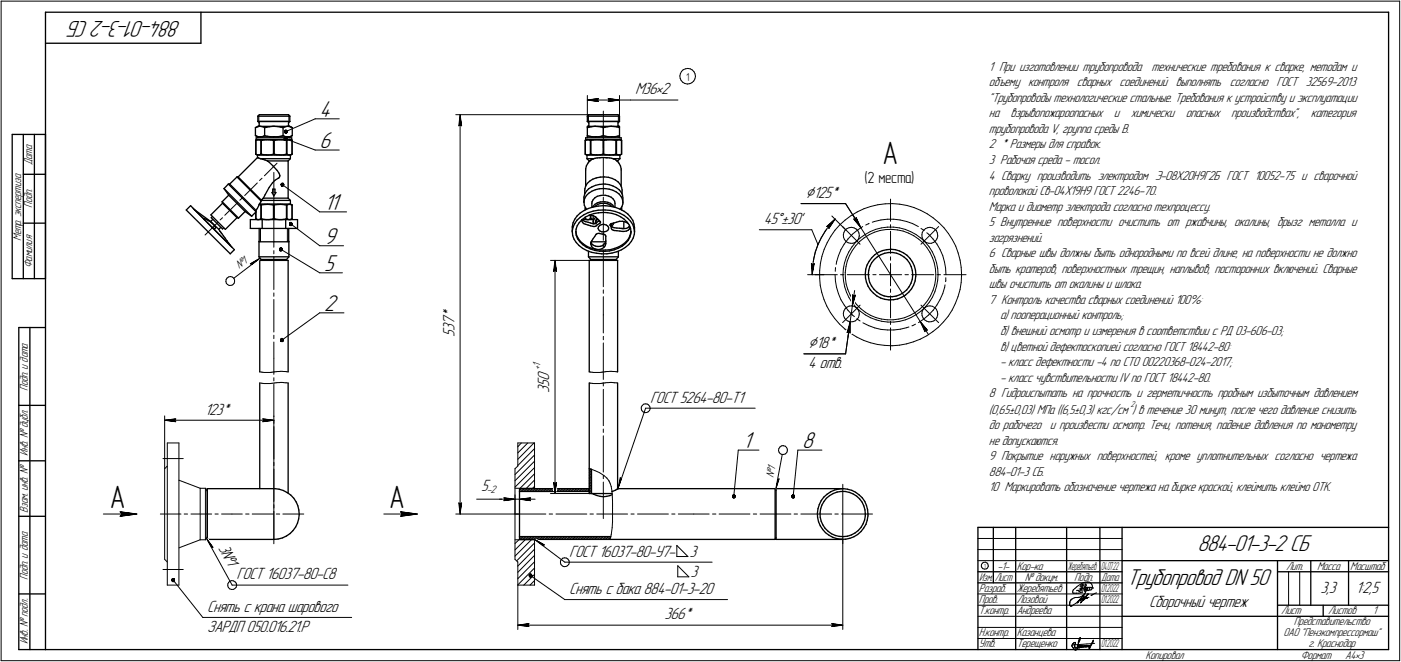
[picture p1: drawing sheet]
<svg xmlns="http://www.w3.org/2000/svg" width="631mm" height="298mm" viewBox="0 0 631 298" stroke-linecap="round" stroke-linejoin="round" font-family="sans-serif">
<defs><g id="words">
<g font-size="14.6">
<text x="398" y="74">А</text>
<text x="49" y="229">А</text>
<text x="175" y="229">А</text>
</g>
<g font-size="10.9">
<text x="82" y="9" transform="rotate(-180 82 9)">884-01-3-2 СБ</text>
<text x="144" y="52">4</text>
<text x="144" y="67">6</text>
<text x="146" y="94">11</text>
<text x="146" y="110">9</text>
<text x="146" y="122">5</text>
<text x="146" y="140">2</text>
<text x="335" y="202">1</text>
<text x="361" y="202">8</text>
<text x="539" y="248">884-01-3-2 СБ</text>
<text x="508" y="263">Трубопровод DN 50</text>
</g>
<g font-size="8.5">
<text x="363" y="89">Ç125*</text>
<text x="364" y="157">Ç18*</text>
</g>
<g font-size="7.8">
<text x="286" y="43">M36•2</text>
<text x="344" y="101">45Å±30'</text>
<text x="205" y="143" transform="rotate(-90 205 143)">*</text>
<text x="205" y="149" transform="rotate(-90 205 149)">3</text>
<text x="205" y="146" transform="rotate(-90 205 146)">7</text>
<text x="205" y="152" transform="rotate(-90 205 152)">5</text>
<text x="364" y="166">4 отв.</text>
<text x="247" y="172" transform="rotate(-90 247 172)">0</text>
<text x="247" y="177" transform="rotate(-90 247 177)">3</text>
<text x="247" y="174" transform="rotate(-90 247 174)">5</text>
<text x="293" y="181">ГОСТ 5264-80-Т1</text>
<text x="92" y="187">123*</text>
<text x="217" y="221">5</text>
<text x="98" y="247" transform="rotate(61 98 247)">3№1</text>
<text x="256" y="251">ГОСТ 16037-80-У7-</text>
<text x="311" y="251">3</text>
<text x="107" y="261">ГОСТ 16037-80-С8</text>
<text x="311" y="260">3</text>
<text x="256" y="267">Снять с бака 884-01-3-20</text>
<text x="595" y="267">3,3</text>
<text x="611" y="267">1:2,5</text>
<text x="93" y="276">Снять с крана шарового</text>
<text x="518" y="273">Сборочный чертеж</text>
<text x="299" y="279">366*</text>
<text x="93" y="285">ЗАРДП 050.016.21.Р</text>
</g>
<text font-size="7.3" x="389" y="83">(2 места)</text>
<g font-size="6.2">
<text x="445" y="32">1 При изготовлении трубопровода</text>
<text x="519" y="32">технические требования к сварке, методам и</text>
<text x="445" y="39">объему контроля сварных соединений выполнять согласно ГОСТ 32569-2013</text>
<text x="445" y="46">&quot;Трубопроводы технологические стальные. Требования к устройству и эксплуатации</text>
<text x="445" y="53">на</text>
<text x="455" y="53">взрывопожароопасных</text>
<text x="502" y="53">и</text>
<text x="509" y="53">химически</text>
<text x="534" y="53">опасных</text>
<text x="555" y="53">производствах&quot;,</text>
<text x="591" y="53">категория</text>
<text x="445" y="60">трубопровода V, группа среды В.</text>
<text x="445" y="67">2 * Размеры для справок.</text>
<text x="445" y="74">3 Рабочая среда - тосол.</text>
<text x="445" y="81">4 Сварку производить электродом Э-08Х20Н9Г2Б ГОСТ 10052-75 и сварочной</text>
<text x="445" y="88">проволокой Св-04Х19Н9 ГОСТ 2246-70.</text>
<text x="445" y="95">Марка и диаметр электрода согласно техпроцессу.</text>
<text x="445" y="102">5 Внутренние поверхности очистить от ржавчины, окалины, брызг металла и</text>
<text x="445" y="109">загрязнений.</text>
<text x="445" y="116">6 Сварные швы должны быть однородными по всей длине, на поверхности не должно</text>
<text x="445" y="123">быть кратеров, поверхностных трещин, наплывов, посторонних включений. Сварные</text>
<text x="445" y="130">швы очистить от окалины и шлака.</text>
<text x="445" y="137">7 Контроль качества сварных соединений 100%:</text>
<text x="450" y="144">а) пооперационный контроль;</text>
<text x="450" y="151">б) внешний осмотр и измерения в соответствии с РД 03-606-03;</text>
<text x="450" y="158">в) цветной дефектоскопией согласно ГОСТ 18442-80:</text>
<text x="450" y="165">- класс дефектности -4 по СТО 00220368-024-2017;</text>
<text x="450" y="172">- класс чувствительности IV по ГОСТ 18442-80.</text>
<text x="445" y="179">8 Гидроиспытать на прочность и герметичность пробным избыточным давлением</text>
<text x="445" y="186">(0,65±0,03) МПа ((6,5±0,3) кгс/см ) в течение 30 минут, после чего давление снизить</text>
<text x="445" y="193">до рабочего и произвести осмотр. Течи, потения, падение давления по манометру</text>
<text x="445" y="200">не допускаются.</text>
<text x="445" y="207">9 Покрытие наружных поверхностей, кроме уплотнительных согласно чертежа</text>
<text x="445" y="214">884-01-3 СБ.</text>
<text x="445" y="221">10 Маркировать обозначение чертежа на бирке краской, клеймить клеймо ОТК.</text>
</g>
<g font-size="5.4">
<text x="15" y="74" transform="rotate(-90 15 74)">Дата</text>
<text x="15" y="94" transform="rotate(-90 15 94)">Подп.</text>
<text x="10" y="109" transform="rotate(-90 10 109)">Метр. экспертиза</text>
<text x="15" y="121" transform="rotate(-90 15 121)">Фамилия</text>
<text x="108" y="121" transform="rotate(-37 108 121)">№1</text>
<text x="13" y="176" transform="rotate(-90 13 176)">Подп. и дата</text>
<text x="13" y="205" transform="rotate(-90 13 205)">Инв. № дубл.</text>
<text x="348" y="215" transform="rotate(-79 348 215)">№1</text>
<text x="13" y="231" transform="rotate(-90 13 231)">Взам. инв. №</text>
<text x="449" y="257">-1-</text>
<text x="458" y="257">Кор-ка</text>
<text x="579" y="257">Лит.</text>
<text x="593" y="257">Масса</text>
<text x="608" y="257">Масштаб</text>
<text x="13" y="261" transform="rotate(-90 13 261)">Подп. и дата</text>
<text x="462" y="262">№ докум.</text>
<text x="484" y="262">Подп.</text>
<text x="441" y="267">Разраб.</text>
<text x="458" y="267">Жеребятьев</text>
<text x="441" y="272">Пров.</text>
<text x="458" y="272">Лозовой</text>
<text x="441" y="277">Т.контр.</text>
<text x="458" y="277">Андреева</text>
<text x="577" y="277">Лист</text>
<text x="583" y="282">Представительство</text>
<text x="598" y="277">Листов</text>
<text x="618" y="277">1</text>
<text x="441" y="287">Н.контр.</text>
<text x="458" y="287">Казанцева</text>
<text x="578" y="287">ОАО &quot;Пензкомпрессормаш&quot;</text>
<text x="13" y="290" transform="rotate(-90 13 290)">Инв. № подл.</text>
<text x="441" y="292">Утв.</text>
<text x="458" y="292">Терещенко</text>
<text x="589" y="291">г. Краснодар</text>
<text x="516" y="297">Копировал</text>
<text x="586" y="297">Формат</text>
<text x="606" y="297">A4•3</text>
</g>
<g font-size="5.3">
<text x="441" y="262">Изм.</text>
<text x="448" y="262">Лист</text>
<text x="496" y="262">Дата</text>
</g>
<g font-size="5.2">
<text x="481" y="257">Жеребятьев</text>
<text x="496" y="257">04.07.22</text>
<text x="496" y="267">01.2022</text>
<text x="496" y="272">01.2022</text>
<text x="496" y="292">01.2022</text>
</g>
<g font-size="5.1">
<text x="309" y="36">1</text>
<text x="243" y="167" transform="rotate(-90 243 167)">+</text>
<text x="243" y="165" transform="rotate(-90 243 165)">1</text>
<text x="219" y="222">-2</text>
</g>
<text font-size="4.1" x="509" y="183">2</text>
<text font-size="2.6" x="443" y="256">1</text>
</g></defs>
<g fill="none" stroke="#000" stroke-width=".59">
<path d="M20 6v287zM20 6h606zM20 19h71zM91 6v13zM626 6v287zM115 57v4zM115 57h.1M115 57h1zM116 55h15zM116 55h1zM116 52v3zM116 57h1z"/>
<path d="M116 52h15zM117 57h.1M117 55v1zM117 56h.1M117 55h.1M117 52h13zM117 52h-1zM117 57h6zM117 57h1zM118 57h1zM119 57h.1M119 57v4z"/>
<path d="M119 57h1zM120 57h1zM121 57h2zM123 57h.1M124 57h.1M123 57h7zM124 57h1zM125 57h1zM126 57h2zM128 57v4zM128 57h.1M128 57h1z"/>
<path d="M129 57h.1M130 57h.1M130 57h1zM130 55v1zM130 52h1zM130 56h.1M130 55h.1M131 55h-1zM131 57h1zM131 52v3zM132 57v4zM265 57v4z"/>
<path d="M265 55h14zM265 57h.1M265 55h.1M265 52v3zM265 57h3zM265 52h14zM265 55v1zM265 52h13zM265 52h.1M265 56h.1M265 57h2zM267 57h1z"/>
<path d="M268 57h.1M268 57h1zM268 57h7zM269 57h2zM271 57h1zM272 57v4zM272 57h1zM273 57h1zM274 57h1zM275 57h.1M275 57h4zM275 57h2z"/>
<path d="M277 57h1zM278 57h1zM278 55v1zM278 52h1zM278 56h.1M278 55h1zM278 55h.1M279 57h.1M279 57v4zM279 52v3zM6 61v64zM6 61h14z"/>
<path d="M10 61v64zM10 78h5zM15 61v64zM15 78h5zM20 61v64zM107 80l11 11zM107 80h.1M107 80l11 10zM107 80l9-9zM115 61h1zM115 61l1 1zM115 63v6z"/>
<path d="M115 63h.1M115 69l1 1zM115 63h1zM115 69h.1M116 63h.1M115 62v1zM115 63h16zM115 62h16zM115 70h1zM116 61v1zM116 70v1zM116 70h15z"/>
<path d="M116 71h.1M116 62h.1M116 62h1zM116 70h1zM117 71h.1M117 63h.1M117 70l1-1zM117 62h6zM117 62h.1M117 71h14zM117 71l1 1zM117 62h1z"/>
<path d="M118 63h.1M118 63v6zM118 69h.1M118 69v1zM118 63h1zM118 62l1-1zM118 72h1zM118 70h2zM119 61h.1M119 63h1zM119 61h1zM119 72h1z"/>
<path d="M120 63h.1M120 70h2zM120 72h10zM120 72l1 1zM120 61l2 1zM121 63h.1M121 73l2 2zM121 63h1zM122 62h1zM122 63h1zM122 70l1-1zM123 63h.1"/>
<path d="M123 75l2 2zM123 63v6zM123 69h.1M123 62h.1M123 62h7zM123 62h1zM124 63h.1M124 63v6zM124 69v1zM124 63h1zM124 62h1zM124 70h2z"/>
<path d="M125 63h1zM125 77l1 1zM125 62l2-1zM126 63h.1M126 78v1zM126 80h.1M126 70h2zM126 79v1zM126 63h1zM127 61h1zM127 63h1zM128 61h.1"/>
<path d="M128 63h1zM128 70l1-1zM128 61l1 1zM129 63h.1M129 62h1zM129 69h.1M129 63v6zM130 63h.1M130 70h.1M130 62h1zM130 62h.1M130 72v17z"/>
<path d="M130 70h1zM131 62l1-1zM131 62v-1zM131 62h.1M131 63h.1M131 71l-1 1zM131 70l1-1zM131 70v1zM131 63h1zM131 61h1zM131 62v1zM132 63v6z"/>
<path d="M264 63v6zM264 63h.1M264 69h.1M264 69v1zM264 76v1zM264 77v7zM264 62v1zM264 63h16zM264 62h16zM264 70h1zM264 63h1zM264 75v1z"/>
<path d="M264 71l1 1zM264 71h3zM264 70v1zM264 70h15zM265 63h.1M265 62h.1M265 61v1zM265 61h1zM265 62h3zM265 70h.1M265 73l-1 2zM265 72h.1"/>
<path d="M265 70l1-1zM265 73h.1M266 73h.1M266 63h.1M266 72h.1M266 61l1 1zM266 69h.1M266 63v6zM267 63h.1M266 69l1 1zM267 72h.1M267 70h2z"/>
<path d="M267 72v-1zM267 62h1zM267 63h1zM267 71h1zM268 71h1zM268 62h1zM268 62h7zM268 63h1zM269 70h2zM269 62h1zM269 63h.1M269 71h1z"/>
<path d="M269 63h1zM270 62l1-1zM270 71h.1M270 63h1zM270 80h2zM270 71h1zM271 70l1-1zM271 71h1zM271 61h1zM271 63h1zM272 63h.1M272 69h.1"/>
<path d="M272 63v6zM272 61h1zM272 69l1 1zM272 71h1zM272 80h2zM272 63h1zM273 70h1zM273 71h.1M273 61l1 1zM273 63h1zM273 71h1zM274 71h1z"/>
<path d="M274 80h2zM274 63h1zM274 62h1zM274 70h2zM275 71h1zM275 63h.1M275 63h1zM275 62h4zM275 62h1zM276 71h.1M276 62h1zM276 63h1z"/>
<path d="M276 71h3zM276 72h.1M276 70l1-1zM276 72h1zM277 72h.1M277 63h.1M277 62l1-1zM277 63v6zM277 69h.1M277 72h1zM278 63h.1M278 63v6z"/>
<path d="M278 69h.1M278 73h.1M278 72h.1M278 70h1zM278 63h1zM278 73h1zM278 61h1zM279 63h.1M279 70h.1M279 73v2zM279 61v1zM279 62h.1"/>
<path d="M279 70l1-1zM279 70v1zM279 71l-1 1zM279 63h1zM279 75l1 1zM280 63h.1M280 76v1zM280 77v7zM280 62v1zM280 63v6zM84 95l20 19zM86 93l20 19z"/>
<path d="M86 93l-2 2zM87 94l17 17zM88 94l7 6zM92 99h.1M92 98h.1M92 99h1zM93 99h1zM94 99h.1M94 100h.1M94 100h1zM95 100l4 3zM95 97l7 6z"/>
<path d="M95 98l5 5zM96 97l-1 1zM96 99l-1 1zM100 91l7 7zM100 91v1zM100 92l7 6zM100 92l-5 5zM101 85l2 3zM101 85l12 12zM103 83l-2 2zM103 83l12 12zM103 83h.1"/>
<path d="M103 88l7 7zM103 88l-3 3zM103 83l4-3zM107 98l-5 5zM107 98h.1M107 98l3-3zM110 95l3 2zM113 99v4zM113 99h5zM115 99h.1M115 96v3zM115 99h1z"/>
<path d="M115 96l-2 1zM115 96h.1M115 95h.1M116 99h.1M116 94l-1 1zM117 93l-1 1zM117 99h.1M117 92h.1M117 92v1zM117 92h14zM117 91v1zM118 92h.1"/>
<path d="M117 91h.1M118 92v7zM118 99h.1M118 90h13zM118 90h.1M118 91h-1zM118 92h1zM118 99h1zM118 99h11zM118 99v4zM119 89h11zM119 89l-1 1z"/>
<path d="M119 92h2zM119 99h1zM119 88v1zM120 99h.1M121 99h.1M121 92h2zM121 99h1zM121 84l-2 4zM122 99h1zM123 87v1zM123 87h.1M123 92h.1"/>
<path d="M123 82l-2 2zM123 82l1-1zM123 99h.1M123 85v2zM123 85h1zM123 92v7zM124 99h.1M124 92v7zM124 92h1zM124 87h.1M124 85v2zM124 99h1z"/>
<path d="M124 81l1-1zM124 87l-1 1zM125 92h2zM125 99h1zM125 80h.1M126 99h.1M126 99h1zM127 92h1zM127 99h1zM128 99h1zM128 92h1zM129 99h.1"/>
<path d="M129 99v4zM129 99h5zM129 92v7zM129 92h.1M129 92h1zM130 99h.1M130 92h.1M130 89l1 1zM130 92h1zM131 99h.1M131 90v2zM131 92h1z"/>
<path d="M131 99h1zM132 92h.1M132 92v7zM134 99v4zM259 99l-1 1zM260 97l1-1zM260 97l-1 2zM260 99l1-1zM260 99l-1 2zM261 96l2-1zM261 98l2-1zM262 99l2-1z"/>
<path d="M262 99l-1 1zM262 99h.1M262 100h.1M262 99h1zM263 99h4zM263 99h.1M263 99v1zM263 89v2zM263 95l2-1zM263 89h.1M263 91h.1M263 91v1z"/>
<path d="M263 97l2-1zM263 92l1 2zM263 86v1zM263 87v2zM263 85v1zM263 100h.1M264 93v1zM264 98v1zM264 99h.1M264 98l2-1zM264 84l-1 1zM264 94h.1"/>
<path d="M264 100h1zM264 99h1zM264 86l-1 1zM264 88l-1 1zM265 99h.1M265 83l1-1zM265 83l-1 1zM265 94l2-1zM265 96l2-1zM265 85l2-1zM265 85l-1 1zM265 87l2-1z"/>
<path d="M265 87l-1 1zM265 97h1zM266 97l1-1zM266 82l1-1zM266 99h.1M266 97v2zM266 97h1zM267 99h.1M267 84l1-1zM267 86l1-1zM267 92v1zM267 91v1z"/>
<path d="M267 81l2-1zM267 100v1zM267 93h2zM267 93h.1M267 97v3zM267 90v1zM267 95h2zM267 97l1 1zM267 100h.1M267 96h3zM268 99l-1 1zM268 93h.1"/>
<path d="M268 92l1-1zM268 92l-1 1zM268 89l1-1zM268 89l-1 1zM268 98h.1M268 83h2zM268 100v1zM268 85h2zM268 93l1-1zM268 98v1zM268 99v1zM268 98h1z"/>
<path d="M269 80h1zM269 99l-1 1zM269 98l-1 1zM269 100l1-1zM269 100h.1M269 91h1zM269 88h1zM269 98l1 1zM269 92h2zM269 99h.1M269 93h3zM269 95h3z"/>
<path d="M270 96h2zM270 99h.1M270 99v1zM270 83h2zM270 85h2zM270 100h.1M270 91h2zM270 88h2zM271 100h.1M271 92h1zM272 92h.1M272 93h1z"/>
<path d="M272 91h.1M272 96h2zM272 83h1zM272 88h1zM272 85h1zM272 95h1zM272 92h2zM272 91h2zM273 83h1zM273 85h1zM273 93h2zM273 95h2z"/>
<path d="M273 88h1zM274 96h2zM274 92h1zM274 91l1 1zM274 88l1 1zM274 83l2 1zM274 85l2 1zM275 92l1 1zM275 93h2zM275 95h2zM275 92h1zM275 89l1 1z"/>
<path d="M276 96l2 1zM276 80l1 1zM276 92l1 1zM276 84h2zM276 86h2zM276 90l1 1zM277 91v1zM277 92v1zM277 81l1 1zM277 93l2 1zM277 95l2 1zM278 84l1 1z"/>
<path d="M278 86l1 1zM278 97l2 1zM278 82l1 1zM279 100h.1M279 85l1 2zM279 87l1 2zM279 100h1zM279 94l2 1zM279 96l2 1zM279 83l1 1zM280 98l1 1zM280 87v1z"/>
<path d="M280 89v1zM280 93v1zM280 84v2zM280 93l-1 1zM280 86v1zM280 88l1 1zM280 90l1 1zM280 100h2zM281 89v2zM281 92l-1 1zM281 91v1zM281 100v3z"/>
<path d="M281 95l2 1zM281 99l1 1zM281 97l2 1zM282 100h1zM282 100l1 1zM283 96l1 2zM283 98l1 2zM284 98l1 1zM284 100l1 1zM285 99l1 2zM10 100h5zM15 100h5z"/>
<path d="M95 100h.1M95 102l1 1zM95 100l2 2zM96 103h.1M97 103h.1M97 102h.1M99 103v1zM99 104h.1M99 104l1 1zM99 102v1zM100 105h.1M100 105l1 1z"/>
<path d="M101 106v1zM101 103h-1zM101 107l1 1zM102 109h.1M102 109h1zM103 109v1zM103 110h1zM104 110v1zM106 112l-2 2zM113 103h5zM117 116l1 1zM117 116h6z"/>
<path d="M117 109v7zM117 109h6zM117 103v6zM117 109h.1M117 117v50zM117 117h13zM118 117h5zM118 103h11zM123 116h7zM123 117h6zM123 109h7zM129 103h5z"/>
<path d="M130 117v50zM130 103v6zM130 109h.1M130 116l-1 1zM130 109v7zM258 102v1zM258 103v1zM258 104h.1M258 104v2zM258 106l1 2zM258 100v2zM258 102v2z"/>
<path d="M259 108l1 1zM259 101l-1 1zM259 104l1 2zM260 103l-1 1zM260 106v2zM260 109l1 2zM260 106v1zM260 102v1zM260 108l1 1zM260 107l1 2zM261 111l1 1zM261 100l-1 2z"/>
<path d="M261 109l1 1zM261 109l2 1zM262 110l2 1zM262 112l2 1zM262 100l1 1zM263 110l1 1zM263 101h1zM264 101h1zM264 111l2 1zM264 113l2 1zM265 101l1 1zM265 100h1z"/>
<path d="M265 116l1 1zM265 116h14zM265 113v3zM265 117v50zM265 117h13zM266 112l2 1zM266 102h1zM266 100l1 1zM266 110h.1M266 117h12zM266 109v1zM266 110v1z"/>
<path d="M266 109h.1M266 112h2zM266 109h7zM266 114h3zM266 111l1 1zM267 110h.1M267 108l-1 1zM267 112h1zM267 102h1zM267 101h.1M267 107v1zM267 110l1 1z"/>
<path d="M267 101h1zM268 102h.1M268 107h-1zM268 112h1zM268 113h2zM268 101l1-1zM268 102h1zM268 100h.1M268 101h.1M268 111h1zM268 112l3 1zM268 106v1z"/>
<path d="M269 105h.1M269 114h2zM269 102h.1M269 112h1zM269 101h1zM269 101h.1M269 105h1zM269 111h2zM269 103h1zM270 102l-1 1zM270 103v1zM270 105h.1"/>
<path d="M270 101v-1zM270 112h1zM270 113h2zM270 102l1-1zM270 102h.1M270 105h1zM270 104h1zM271 113h2zM271 111h.1M271 101h1zM271 114h2zM271 104h1z"/>
<path d="M271 112l1-1zM271 105h1zM271 111l1-1zM272 105h.1M272 110h.1M272 101h.1M272 104h1zM272 105l1 1zM272 113h2zM272 101h1zM273 111h-1zM273 106h.1"/>
<path d="M273 113l2-1zM273 109l-1 1zM273 110v1zM273 110h.1M273 108v1zM273 106v4zM273 104h1zM273 101l1 1zM273 114h3zM274 102h.1M274 103v1zM274 102v1z"/>
<path d="M274 113h3zM275 101h.1M275 112h2zM275 102h.1M275 102v1zM275 101v1zM275 103h.1M275 103h1zM275 102h1zM275 101l2-1zM276 114l2-1zM276 103v1z"/>
<path d="M276 102h.1M276 102l1 1zM276 101v1zM276 104h1zM276 100v1zM277 113l2-1zM277 103h1zM277 100h1zM277 104h1zM277 112l2-1zM278 100h1zM278 113h2z"/>
<path d="M278 103h1zM278 104h1zM278 117v50zM279 112l1-1zM279 116l-1 1zM279 113v3zM279 111l2-1zM279 103h2zM279 104h2zM280 103h1zM280 113l2-2zM280 111l2-1z"/>
<path d="M281 103h.1M281 104h.1M281 110l1-1zM281 103h1zM281 104h1zM282 111l1-1zM282 103h1zM282 104h1zM283 100v1zM283 103v-1zM283 108l-1 2zM283 104l1-1z"/>
<path d="M283 108l-1 1zM283 102h1zM283 101l1 2zM284 107l-1 1zM284 106l-1 2zM284 102v1zM284 102h.1M284 103v1zM284 105v2zM284 104v1zM284 104v2zM284 104h.1"/>
<path d="M284 109l-1 1zM285 101l1 2zM285 107l-1 2zM286 101v2zM286 103v1zM286 105l-1 2zM286 104v1zM391 119l-1 2zM391 118v1zM392 120l-1 2zM393 116l-2 2zM393 118l-1 2z"/>
<path d="M394 117l1-1zM394 117l-1 1zM394 115l2-1zM394 115l-1 1zM395 116l2-1zM396 114l2-1zM397 115l2-1zM398 113l1-1zM399 114h1zM399 112h2zM400 114h2zM401 112h2z"/>
<path d="M402 114h2zM403 112l2 1zM404 114l2 1zM405 113l2 1zM406 115l1 1zM407 114l2 1zM407 116l2 1zM409 115l1 1zM409 117l1 1zM410 118v2zM410 116l1 2zM411 118l1 2z"/>
<path d="M412 120v2zM6 125h14zM390 123v2zM390 125v2zM390 121v2zM390 127l1 2zM391 129l1 2zM391 124v1zM391 122v2zM391 125l1 2zM392 127l1 2zM392 131l1 1z"/>
<path d="M393 129l1 1zM393 132l2 1zM394 130l1 2zM395 133l2 1zM395 132l2 1zM397 133h1zM397 134l2 1zM398 133l2 1zM399 135h1zM400 134h2zM400 135h3zM402 134l2-1z"/>
<path d="M403 135h1zM404 133h1zM404 135l2-1zM405 133l2-1zM406 134l2-1zM407 132l1-1zM408 133l1-1zM410 129l-2 2zM410 128v1zM410 120l1 2zM411 130l-2 2zM411 122v2z"/>
<path d="M411 126l-1 2zM411 124v2zM411 124h.1M412 128l-1 2zM412 126v2zM412 122l1 2zM412 125v1zM413 124l-1 1zM8 147v146zM8 147h12zM13 147v146zM117 172v48z"/>
<path d="M130 172v50zM265 172v39zM278 172v48zM8 183h12zM8 208h12zM265 211v11zM266 211v11zM8 232h12zM93 220v23zM93 220h30zM123 220h1zM124 220h2z"/>
<path d="M126 220l2 1zM128 221l1 1zM129 222l2 1zM131 223l1 1zM132 224l1 2zM133 237l-1 2zM133 226l1 2zM134 236l-1 1zM134 228l1 2zM135 234l-1 2zM135 230v2zM135 232v2z"/>
<path d="M234 221v21zM234 220v1zM234 221h31zM234 220h31zM265 221h.1M265 220h.1M265 220v1zM265 222h1zM266 222h10zM267 222v1zM267 223h2zM269 223l1 1z"/>
<path d="M270 224h2zM272 224h1zM273 224l2-1zM275 223h1zM276 221h.1M276 221h1zM277 221l1-1zM278 220h.1M278 220h71zM349 220v23zM349 220l1 1zM350 231v12z"/>
<path d="M350 220v11zM350 220h30zM368 231v2zM368 233l1 2zM368 229v2zM369 235v2zM369 227l-1 2zM369 231v2zM369 233l1 2zM369 237l2 1zM370 229l-1 2zM370 235l1 1z"/>
<path d="M370 225l-1 2zM370 227v2zM371 238l1 2zM371 236l1 2zM371 224l2-1zM371 224l-1 1zM371 226l-1 1zM372 238l1 1zM372 240l1 1zM372 224l2-1zM372 224l-1 2zM373 223l1-2z"/>
<path d="M373 239l2 1zM374 223l1-1zM374 221h2zM375 222h2zM376 221l2-1zM377 222l2-1zM378 220h2zM379 221h2zM380 220h2zM381 221l2 1zM382 220l2 1zM383 222h1z"/>
<path d="M384 221l1 1zM384 222l2 1zM385 222l2 1zM386 223l1 2zM387 223l1 1zM387 225l1 1zM388 237l-1 2zM388 226l1 2zM388 224l2 2zM389 236l-1 1zM389 238l-1 1zM389 228l1 2z"/>
<path d="M389 234v2zM390 226v2zM390 230v1zM390 232l-1 2zM390 231v1zM390 236l-1 2zM390 228l1 2zM391 234l-1 2zM391 230v1zM391 232v2zM391 231v1zM441 237h185z"/>
<path d="M441 237v56zM447 237v25zM458 237v56zM480 237v56zM495 237v56zM505 237v56zM93 243h30zM123 243h2zM125 243l2-1zM127 242l2-1zM129 241l2-1zM131 240l1-1z"/>
<path d="M234 243h41zM234 242h41zM234 242v1zM275 243h74zM350 243h30zM350 242l-1 1zM373 241l2 1zM375 240l1 1zM375 242l2 1zM376 241l2 1zM377 243h2zM378 242h2z"/>
<path d="M379 243h2zM380 242l2-1zM381 243l2-1zM382 241h2zM383 242h2zM384 241l1-1zM385 242l1-1zM385 240l2-1zM386 241l2-2zM441 257h64zM505 252h121zM575 252v41z"/>
<path d="M575 257h15zM590 252v21zM590 257h36zM607 252v21zM8 267h12zM441 262h64zM505 278h70zM575 278h51zM575 273h51zM596 273v5zM8 293h12zM20 293h606z"/>
</g>
<g fill="none" stroke="#000" stroke-width=".45">
<path d="M1 1v297zM1 1h630zM631 1v297zM306 34v1zM306 35l1 1zM306 33v1zM307 36l1 1zM307 32l-1 1zM308 37l1 1zM308 31h1zM308 31l-1 1zM309 38h1z"/>
<path d="M309 31h1zM310 38h1zM310 31h1zM311 38l1-1zM311 31h1zM312 37l1-1zM312 31l1 1zM313 32v1zM313 36h.1M313 33v1zM313 35v1zM313 35h.1"/>
<path d="M117 52h.1M117 52v3zM129 59l13-5zM130 52v3zM130 52h.1M142 54h11zM205 52h67zM207 57v-1zM207 52l1 5zM207 56l1 1zM207 52v5zM207 52v179z"/>
<path d="M265 43v9zM265 45l5-1zM265 45l5 1zM265 45h14zM265 52h.1M265 52v3zM269 45l1 1zM270 44l-1 1zM272 50v16zM274 46l5-1zM274 44v1zM274 44l5 1z"/>
<path d="M274 45v1zM279 52v3zM279 52h.1M279 45h5zM279 43v9zM284 45h21zM119 79l6-6zM123 78v14zM129 62l13 6zM142 68h11zM272 68v1zM272 71v16z"/>
<path d="M99 99l1-1zM101 97l6-6zM108 90l1-1zM110 88l6-6zM117 81l1-1zM123 94v1zM123 97v14zM127 83l17 12zM144 95h12zM272 89v1zM272 92v16zM361 92h20z"/>
<path d="M375 97l6 6zM376 99l-2 2zM376 99h.1M376 99l-3 4zM381 99l2-2zM381 92l7 11zM383 97l3-2zM384 97l4 6zM385 99h.1M385 99l3 4zM386 98l2 5zM386 98l-1 1z"/>
<path d="M386 95l3-1zM389 94l3-1zM392 93l3-1zM394 100l3-1zM395 92h4zM397 99h3zM399 92h3zM400 99h3zM401 90v10zM402 92h3zM403 99h2zM405 92l4 1z"/>
<path d="M405 99l3 1zM408 100l3 1zM409 93h3zM412 93l3 2zM415 95l3 1zM418 96l2 2zM420 98l3 2zM92 106l6-6zM113 119l4-3zM113 119h1zM117 103v6zM117 109h.1"/>
<path d="M123 113v1zM123 116v14zM126 112l18 11zM129 109h.1M129 103v6zM131 101l13 10zM144 111h11zM248 117h17zM250 117l1 5zM250 117l-1 5zM250 117v105zM272 110v1z"/>
<path d="M272 113v16zM342 103h24zM366 119v5zM366 119h.1M366 103l2 7zM366 119h1zM367 117l-1 3zM367 119l-1 5zM367 113v4zM368 110l-1 3zM370 119l-1 3zM370 107l-2 3z"/>
<path d="M370 115v4zM371 112l-1 3zM372 104l-2 3zM372 102h1zM372 102l4-3zM373 109l-2 3zM373 102v1zM374 101l-2 3zM374 106l-1 3zM376 104l-2 2zM377 118v1zM378 115l-1 3z"/>
<path d="M378 101l3-2zM378 101l-2 3zM379 112l-1 3zM380 102l7 8zM380 106v1zM380 107v1zM380 105v1zM380 110l-1 2zM380 108l1 1zM380 118v3zM381 104l1-1zM381 104l-1 1z"/>
<path d="M381 109h1zM381 116l-1 2zM382 103h1zM382 118l-1 2zM382 109l1 1zM382 108l-2 2zM382 113l-1 3zM383 103l1-1zM383 115l-1 3zM383 110h1zM384 102l1 1zM384 111l-2 2z"/>
<path d="M384 105l2-1zM384 105l-2 3zM384 113l-1 2zM384 110l1-1zM385 103h1zM385 109l1-1zM385 111l-1 2zM385 109l2-2zM385 109l-1 2zM386 103v1zM386 104l3-2zM386 104l1 1z"/>
<path d="M387 108h-1zM387 105v1zM387 107v1zM387 106v1zM387 109l2-2zM387 109l-2 2zM387 107l3-1zM388 103l27 42zM389 107l3-1zM390 106l2-2zM390 101h1zM391 101h.1"/>
<path d="M392 106l2-1zM392 104l2-1zM393 100h1zM394 105l2-1zM394 103h3zM396 104l3-1zM397 103l3-1zM399 103h3zM400 102h3zM401 101v2zM401 104v10zM401 116v1z"/>
<path d="M401 119v5zM402 103l2 1zM403 102l2 1zM404 104h3zM405 103h3zM407 104l2 1zM408 103l2 1zM409 105l3 1zM410 104l3 2zM411 101l3 1zM412 106l2 2zM413 106l2 1z"/>
<path d="M414 108l2 1zM415 107l2 2zM415 103l1 1zM415 106v1zM415 107l1 1zM415 105v1zM416 108v1zM416 109l1 2zM416 104l1-1zM416 104l-1 1zM416 104h.1M416 109h1z"/>
<path d="M417 109l2 2zM417 103h1zM417 109l1 1zM417 105h1zM417 111l2 3zM418 103l1-1zM418 105l2 3zM418 110h2zM419 111l1 2zM419 102l1 1zM419 114l1 2zM420 110l1-1z"/>
<path d="M420 113l1 3zM420 103h1zM420 116l1 2zM420 108l2 2zM421 109v-1zM421 118v3zM421 103l1 1zM421 116l1 2zM422 104v1zM422 118v3zM422 108h-1zM422 110l2 2z"/>
<path d="M422 105v1zM422 107v1zM422 106v1zM423 102l-8 8zM423 100l2 3zM424 112l1 3zM425 115v3zM425 103l2 2zM425 118l1 3zM427 105l2 3zM429 108l2 3zM431 111l1 3z"/>
<path d="M432 114v3zM432 117l1 3zM102 127v1zM102 126v1zM102 128h.1M102 125h1zM102 125v1zM102 128l1 1zM103 125h1zM103 129h1zM104 125h.1M104 125h1z"/>
<path d="M104 129l1-1zM105 125h.1M105 128h.1M105 125l12-9zM105 125l1 1zM106 127l-1 1zM106 126v1zM123 132v1zM123 135v15zM144 123h10zM249 122h1zM250 122h1z"/>
<path d="M272 131v1zM272 134v8zM364 124h7zM366 120v4zM367 124h10zM369 122v3zM369 125v3zM369 128l1 4zM370 132l1 3zM371 135l1 3zM372 138l2 3zM376 124v3z"/>
<path d="M376 120h.1M376 121v1zM376 127l1 2zM377 129l1 3zM378 132l1 3zM379 124h1zM379 135l1 2zM380 124v2zM380 121v3zM380 126v3zM380 137l2 3zM380 129l1 3z"/>
<path d="M381 139l1-1zM381 139l-1 1zM381 123v2zM381 125v3zM381 120v3zM381 128l1 2zM381 132l1 2zM382 138h1zM382 124h10zM382 130l1 3zM382 140l2 2zM382 134l2 2z"/>
<path d="M383 138h1zM383 133l1 2zM384 138h1zM384 136l2 2zM384 138l-1 7zM384 133h1zM384 133v5zM384 135l2 2zM385 133h.1M385 138l1 1zM385 131l-1 7zM385 133l-1 5z"/>
<path d="M386 139h.1M386 138l2 2zM386 137l2 2zM386 139l1 1zM387 137l-7 8zM388 139l2 2zM393 124h2zM396 124h5zM401 133v10zM401 130v2zM401 124v5zM401 124h5z"/>
<path d="M408 124h1zM411 124h10zM414 139l2-2zM415 137l8 8zM416 139l1-1zM416 139l-1 1zM417 138h1zM418 135l-2 2zM418 138h1zM419 136l-2 2zM419 138h1zM419 133l-1 2z"/>
<path d="M420 138l1 1zM420 134l-1 2zM420 131l-1 2zM420 140l-2 2zM421 139h1zM421 128l-1 3zM421 131l-1 3zM421 121l1 3zM421 126v2zM422 124l-1 2zM422 139v1zM422 129l-1 2z"/>
<path d="M422 137l-2 3zM422 124h2zM422 121l1 3zM422 126v3zM423 124l-1 2zM424 135l-2 2zM425 132l-1 3zM425 124h10zM426 129l-1 3zM426 128v1zM426 121v3zM426 127h.1"/>
<path d="M426 125v1zM429 140l-2 2zM430 137l-1 3zM432 134l-2 3zM432 130v4zM433 120v4zM433 127l-1 3zM433 124v3zM433 124h.1M123 151v1zM123 154v7zM127 153l17-12z"/>
<path d="M144 141h11zM272 154v17zM272 151v2zM272 142v8zM362 159h19zM374 141l2 2zM376 143l2 3zM378 146l3 2zM380 141v1zM380 142v1zM380 140v1zM380 143l1 1z"/>
<path d="M381 148l2 2zM381 144l1 1zM382 150v-1zM382 145h1zM382 149l1 1zM383 145l-2 14zM383 145l-1 5zM383 145v5zM383 145l-1 7zM383 145h1zM383 150l3 2zM384 142l1 1z"/>
<path d="M384 145h1zM385 145l1-1zM386 152l3 1zM386 144h.1M386 144l1 1zM387 143l-1 1zM387 140v1zM387 142v1zM387 141v1zM388 140l2 2zM389 145l2 2zM389 153l3 1z"/>
<path d="M390 141l2 1zM390 142l2 1zM391 147l3 1zM392 154l3 1zM392 142l3 1zM392 143l3 1zM394 148h3zM395 143l2 1zM395 144l2 1zM395 155l4 1zM397 148l3 1zM397 144h3z"/>
<path d="M397 145h3zM399 156h3zM400 144h2zM400 149h3zM400 145h3zM401 148v10zM401 145v1zM402 156l3-1zM402 144h3zM403 149l3-1zM403 145h2zM405 144l2-1z"/>
<path d="M405 155h3zM405 145l3-1zM406 148h2zM407 143l3-1zM408 144l2-1zM408 155l3-1zM408 148l1-1zM410 142l2-1zM410 143l3-1zM411 147h.1M411 147l1-1zM411 154l4-1z"/>
<path d="M412 141l2-2zM413 142l2-2zM414 145l2-1zM415 153l2-2zM415 145l2 4zM415 145l3 4zM415 145l3 6zM415 140l2-2zM415 141v1zM415 142l1 1zM415 140v1zM416 143v1z"/>
<path d="M416 144l2-2zM416 144l1 1zM417 149h.1M417 149h1zM417 145h1zM417 151l3-2zM418 145h2zM420 145h1zM420 149l3-2zM421 145v-1zM422 143l-1 1zM422 140v1z"/>
<path d="M422 142v1zM422 141v1zM425 145l-2 2zM427 142l-2 3zM117 172l1 1zM117 167l1 1zM118 173h.1M118 168h.1M118 173h1zM118 168h1zM119 173h1zM119 168h1z"/>
<path d="M120 173h.1M120 168h.1M120 173h1zM120 168h1zM121 173h1zM121 168h1zM122 173h.1M122 168h.1M122 173h1zM122 168h1zM123 173l1-1zM123 168l1-1z"/>
<path d="M123 173v15zM123 170v2zM123 161v8zM124 172h.1M124 167h.1M124 172h1zM124 167h1zM125 172h1zM125 167h1zM126 172h.1M126 167h.1M126 172h1z"/>
<path d="M126 167h1zM127 172h1zM127 167h1zM128 172h.1M128 167h.1M128 172h1zM128 167h1zM129 172h1zM129 167h1zM265 172l1 1zM265 167l1 1zM266 173h1z"/>
<path d="M266 168h1zM267 173h.1M267 168h.1M267 173h1zM267 168h1zM268 173h1zM268 168h1zM269 173h.1M269 168h.1M269 173h1zM269 168h1zM270 173h1z"/>
<path d="M270 168h1zM271 173h.1M271 168h.1M271 173l1-1zM271 168l1-1zM272 175v17zM272 172v2zM272 172h1zM272 167h1zM273 172h.1M273 167h.1M273 172h1z"/>
<path d="M273 167h1zM274 172h1zM274 167h1zM275 172h1zM275 167h1zM276 172h.1M276 167h.1M276 172h1zM276 167h1zM277 172h1zM277 167h1zM278 172h.1"/>
<path d="M278 167h.1M74 187v24zM74 189h5zM74 189l5 1zM74 189h49zM75 199v64zM75 199h6zM79 189v1zM79 189h.1M81 199v64zM118 190l5-1zM118 189h1z"/>
<path d="M118 189h5zM119 189l-1 1zM123 192v15zM123 189v2zM123 187v56zM233 199h8zM233 199v11zM235 199l-2 2zM241 199l-8 8zM241 199v21zM272 196v17zM272 193v2z"/>
<path d="M289 183v1zM289 184v1zM289 185l1 1zM289 183h.1M290 186h.1M290 182h1zM290 182l-1 1zM290 186h1zM291 182h1zM291 184l-13 36zM291 184h49zM291 186l1-1z"/>
<path d="M292 182h.1M292 182l1 1zM293 185h-1zM293 183v1zM293 184v1zM293 184h.1M73 207h10zM74 211v41zM75 210l-1 1zM81 216l9 4zM90 220h3zM90 220v23z"/>
<path d="M93 220v1zM93 220v23zM123 211v15zM123 208v2zM232 211l1-1zM232 211v41zM232 220h9zM232 216l9-8zM233 204l5-5zM234 220l7-7zM240 220l1-1zM241 216l-4 4z"/>
<path d="M241 211l-9 8zM241 205l-9 9zM241 202l-8 8zM249 217l1 5zM249 217l1 1zM250 218l1-1zM251 217l-1 5zM265 220l1-1zM265 219l1-1zM265 218l1-1zM265 217l1-1zM265 216l1-1z"/>
<path d="M265 214l1-1zM265 213l1-1zM265 211h1zM266 211l-1 1zM266 214l-1 1zM266 211l2 1zM268 212l2 1zM270 213l2 1zM272 217v17zM272 214v2zM272 214l1 1zM273 215l1 1z"/>
<path d="M274 216h.1M274 217h.1M274 217l1 1zM275 218v1zM275 219l1 2zM279 215l-1 5zM279 215l1 1zM333 203l-2 21zM333 203h9zM350 216h1zM351 203v1zM351 202v1z"/>
<path d="M351 216l-2 4zM351 204h.1M351 201h1zM351 201v1zM351 204l1 1zM352 201h1zM352 205h1zM352 205l-3 15zM353 201h.1M353 201h1zM353 205l1-1zM354 201v1z"/>
<path d="M354 204h.1M354 202h1zM355 203l-1 1zM355 202v1zM359 203l-2 21zM359 203h11zM380 218v13zM47 231h15zM54 232l8-1zM54 230l1 1zM54 230l8 1zM55 231l-1 1z"/>
<path d="M72 231h10zM83 231h1zM86 231h9zM97 231h1zM100 231h4zM104 231h5zM111 231h1zM114 231h9zM123 230v15zM123 227v2zM124 231h2zM127 231h10z"/>
<path d="M173 231h15zM180 232l8-1zM180 230l1 1zM180 230l8 1zM181 231l-1 1zM205 231h29zM207 226v5zM207 226v1zM207 227l1-1zM208 226l-1 5zM215 225h12zM225 225h7z"/>
<path d="M227 225h5zM227 224l5 1zM227 224v1zM227 225h.1M232 231h14zM232 223v8zM232 225h2zM234 220h.1M234 223v8zM234 225h5zM234 225l5-1zM234 225h7z"/>
<path d="M235 220l-1 1zM236 220l-2 1zM236 220l-1 1zM237 220l-1 1zM238 220l-2 1zM238 220l-1 1zM239 225h.1M239 220l-1 1zM239 224v1zM240 220l-1 1zM240 221l1-1zM242 220l-1 1z"/>
<path d="M242 221l1-1zM243 220l-2 1zM244 220l-1 1zM244 221l1-1zM245 220l-1 1zM246 220l-1 1zM247 220l-1 1zM247 231h2zM248 220l-2 1zM248 222h17zM248 220l-1 1zM249 220l-1 1z"/>
<path d="M250 220l-2 1zM250 220l-1 1zM250 231h14zM251 220l-1 1zM252 220l-1 1zM252 221l1-1zM254 220l-1 1zM254 221l1-1zM255 220l-2 1zM256 220l-1 1zM256 221l1-1zM257 220l-1 1z"/>
<path d="M258 220l-1 1zM259 220l-1 1zM260 220l-2 1zM260 220l-1 1zM261 220l-1 1zM262 220l-1 1zM263 220l-1 1zM264 220l-1 1zM264 221l1-1zM265 221h.1M265 222l1-1zM265 221l1-1z"/>
<path d="M266 231h1zM266 222h.1M266 220l-1 1zM269 231h14zM276 221v3zM276 238l-1 3zM276 224v2zM276 226v1zM276 227h.1M276 227v1zM276 228v1zM276 229v1z"/>
<path d="M276 230v1zM276 231v1zM276 232v1zM276 233v2zM276 235v3zM284 231h2zM287 231h14zM303 231h1zM306 231h7zM313 231h6zM321 231h1zM324 231h14z"/>
<path d="M339 231h2zM342 231h14zM358 231h1zM361 231h14zM376 231h2zM379 231h14zM380 231v14zM73 256h10zM74 252l1 1zM81 247l9-4zM90 243h3zM93 242l3 4z"/>
<path d="M93 242l12 21zM93 242v1zM95 246h1zM232 252l1 1zM232 243h9zM232 250l7-7zM232 248l5-5zM232 245l2-2zM233 253l8-8zM233 253v10zM234 242h.1M235 243l1-1z"/>
<path d="M235 242l-1 1zM237 242l-2 1zM237 243l1-1zM237 242l-1 1zM239 242l-2 1zM239 243l1-1zM239 259l15 11zM239 242l-1 1zM241 243v20zM241 259l-5 4zM241 256l-8 7zM241 253l-8 8z"/>
<path d="M241 250l-8 8zM241 247l-8 8zM241 242l-1 1zM241 243l4 2zM241 243l13 10zM242 242l-1 1zM243 242l-1 1zM244 242l-2 1zM244 242l-1 1zM244 246l1-1zM245 242l-1 1zM246 242l-1 1z"/>
<path d="M247 242l-1 1zM248 242l-1 1zM249 242l-2 1zM249 243l1-1zM249 242l-1 1zM251 242l-1 1zM251 243l1-1zM252 253h.1M252 253l1 1zM253 254v1zM253 242l-1 1zM253 252l-1 1z"/>
<path d="M253 243l1-1zM253 255h1zM253 251h1zM253 251v1zM254 255h1zM254 251h1zM254 253h67zM255 242l-1 1zM255 255h1zM255 251l1 1zM256 242l-2 1zM256 255v-1z"/>
<path d="M256 252h.1M256 252v1zM256 242l-1 1zM256 253v1zM256 253h.1M257 242l-1 1zM258 242l-1 1zM259 242l-1 1zM260 242l-1 1zM261 242l-2 1zM261 243l1-1zM261 242l-1 1z"/>
<path d="M263 242l-1 1zM263 243l1-1zM265 242l-1 1zM265 243l1-1zM266 242l-2 1zM267 242l-1 1zM268 242l-2 1zM268 242l-1 1zM269 242l-1 1zM270 242l-1 1zM271 242l-2 1zM271 242l-1 1z"/>
<path d="M272 242l-1 1zM273 242l-2 1zM273 243l1-1zM273 242l-1 1zM274 243l1-1zM275 242l-1 1zM275 241v2zM305 246v5zM305 246l5 5zM305 251h5zM305 255v5zM305 255l5 5z"/>
<path d="M305 260h5zM380 243v40zM441 247h64zM441 252h64zM441 242h64zM442 255v1zM442 254v1zM442 256h1zM443 254v-1zM443 254h-1zM443 256h.1M443 253h1z"/>
<path d="M443 256h1zM444 253h1zM444 256h1zM445 253v1zM445 254v1zM445 255v1zM445 255h.1M580 257v16zM585 257v16zM75 263h6zM78 261l13 17zM91 278h67z"/>
<path d="M103 263v1zM103 264v1zM103 265h.1M103 262h1zM103 262v1zM103 265h1zM104 262v-1zM104 265h1zM104 261l1 1zM105 263h52zM105 265h1zM105 262h1z"/>
<path d="M106 265v-1zM106 262v1zM106 263h1zM107 264h-1zM107 264h.1M233 263h8zM233 263v20zM241 261l-2 2zM254 270h74zM441 267h64zM441 273h64zM441 278h64z"/>
<path d="M482 273h.1M482 272h.1M482 271h.1M482 270v1zM482 270h.1M483 273h.1M483 270h.1M483 273l1-1zM483 267h.1M483 270l1-1zM483 266v1zM483 266h.1"/>
<path d="M484 266v-1zM484 266h.1M484 272h1zM484 267h.1M484 269h.1M484 267h1zM484 265l1-1zM485 269h.1M485 272l1-1zM485 267h.1M485 264h1zM485 267h1z"/>
<path d="M485 266h1zM485 266h.1M485 271h.1M486 266h.1M486 269h.1M486 271h.1M486 264l1-1zM486 267h1zM486 270h.1M486 265h1zM486 269h1zM487 270h.1"/>
<path d="M487 266h-1zM487 265h1zM487 263h1zM487 267h.1M487 269l1-1zM487 271h.1M487 264h-1zM487 265h.1M487 269l-1 2zM487 263v1zM487 263h.1M487 266h.1"/>
<path d="M487 264v1zM487 264h.1M487 265v1zM488 263v-1zM488 269h.1M488 263h.1M488 264h.1M488 265h.1M488 268h.1M488 269v-1zM488 270h.1M488 264l-1 1z"/>
<path d="M488 267h.1M488 270l-1 1zM488 266h.1M488 268l-1 1zM488 270l1-1zM488 263v1zM488 265v1zM488 265h1zM488 262h1zM489 264l-1 1zM489 269h.1M489 270h.1"/>
<path d="M489 265h.1M489 265l-1 1zM489 266h.1M489 267l-1 1zM489 264h.1M489 263v1zM489 267h.1M489 263h.1M489 262h1zM489 265l1-1zM489 268v1zM490 265h.1"/>
<path d="M490 266h.1M490 269h.1M490 268h.1M490 265l-1 1zM490 262h.1M490 268l-1 1zM490 262h1zM490 264h1zM490 264v1zM490 264h.1M490 269h1zM490 267h.1"/>
<path d="M491 266h.1M491 262h.1M491 264h.1M491 265v1zM491 264v1zM491 265h.1M491 262v1zM491 266h1zM491 264l1 1zM491 263h1zM491 268h.1M492 268h.1"/>
<path d="M492 265v1zM492 263v1zM492 265h.1M492 264v1zM492 264h.1M492 268l1-1zM493 267h1zM1 298h630zM233 282l5-1zM233 282h5zM233 282h147zM238 282h.1"/>
<path d="M238 281v1zM375 282h5zM375 281v1zM375 281l5 1zM375 282h.1M441 283h64zM441 288h64zM483 290h3zM483 291h.1M483 292h.1M483 290h.1M484 292h.1"/>
<path d="M484 290h.1M484 289h.1M484 293h.1M484 291h.1M485 293h.1M485 292h.1M485 291h.1M485 290h.1M486 291h.1M486 290h.1M486 292h.1M486 289h.1"/>
<path d="M486 288h.1M486 290h4zM486 287h.1M487 287h.1M487 291h.1M487 288h.1M487 292h.1M488 291h.1M489 291h.1M490 291h.1M490 290h3zM491 291h.1"/>
<path d="M491 292h.1M491 291v1zM491 290h.1M492 290h.1M492 289h.1M492 288h.1M493 288h.1M493 289h-1zM493 288v1z"/>
</g>
<g fill="#fff" stroke="#fff" stroke-width=".45">
<path d="M93 270h63zM93 270h63zM93 270h63zM93 270h63zM93 270h63zM93 270h63zM93 270h63zM93 271h63zM93 271h63zM93 271h63zM93 271h63zM93 271h63zM93 271h63zM93 271h63zM93 271h63zM93 271h63zM93 271h63zM93 271h63zM93 271h63zM93 272h63zM93 272h63zM93 272h63zM93 272h63zM93 272h63zM93 272h63zM93 272h63zM93 272h63zM93 272h63zM93 272h63zM93 272h63zM93 272h63zM93 273h63zM93 273h63zM93 273h63zM93 273h63zM93 273h63zM93 273h63zM93 273h63zM93 273h63zM93 273h63zM93 273h63zM93 273h63zM93 273h63zM93 274h63zM93 274h63zM93 274h63zM93 274h63zM93 274h63zM93 274h63zM93 274h63zM93 274h63zM93 274h63zM93 274h63zM93 274h63zM93 274h63zM93 275h63zM93 275h63zM93 275h63zM93 275h63zM93 275h63zM93 275h63zM93 275h63zM93 275h63zM93 275h63zM93 275h63zM93 275h63zM93 276h63zM93 276h63zM93 276h63zM93 276h63zM93 276h63zM93 276h63zM93 276h63zM93 276h63zM93 276h63zM93 276h63zM93 276h63zM93 276h63zM93 277h63zM93 277h63zM93 277h63zM93 277h63zM93 277h63zM93 277h63z"/>
<path d="M93 279h50zM93 279h50zM93 279h50zM93 279h50zM93 279h50zM93 279h50zM93 280h50zM93 280h50zM93 280h50zM93 280h50zM93 280h50zM93 280h50zM93 280h50zM93 280h50zM93 280h50zM93 280h50zM93 280h50zM93 281h50zM93 281h50zM93 281h50zM93 281h50zM93 281h50zM93 281h50zM93 281h50zM93 281h50zM93 281h50zM93 281h50zM93 281h50zM93 281h50zM93 282h50zM93 282h50zM93 282h50zM93 282h50zM93 282h50zM93 282h50zM93 282h50zM93 282h50zM93 282h50zM93 282h50zM93 282h50zM93 282h50zM93 283h50zM93 283h50zM93 283h50zM93 283h50zM93 283h50zM93 283h50zM93 283h50zM93 283h50zM93 283h50zM93 283h50zM93 283h50zM93 283h50zM93 284h50zM93 284h50zM93 284h50zM93 284h50zM93 284h50zM93 284h50zM93 284h50zM93 284h50zM93 284h50zM93 284h50zM93 284h50zM93 284h50zM93 285h50zM93 285h50zM93 285h50zM93 285h50zM93 285h50zM93 285h50zM93 285h50zM93 285h50zM93 285h50zM93 285h50zM93 285h50zM93 285h50zM93 286h50zM93 286h50zM93 286h50zM93 286h50zM93 286h50zM93 286h50zM93 286h50z"/>
<path d="M92 182h13zM92 182h13zM92 182h13zM92 182h13zM92 182h13zM92 182h13zM92 182h13zM92 183h13zM92 183h13zM92 183h13zM92 183h13zM92 183h13zM92 183h13zM92 183h13zM92 183h13zM92 183h13zM92 183h13zM92 183h13zM92 183h13zM92 184h13zM92 184h13zM92 184h13zM92 184h13zM92 184h13zM92 184h13zM92 184h13zM92 184h13zM92 184h13zM92 184h13zM92 184h13zM92 184h13zM92 185h13zM92 185h13zM92 185h13zM92 185h13zM92 185h13zM92 185h13zM92 185h13zM92 185h13zM92 185h13zM92 185h13zM92 185h13zM92 186h13zM92 186h13zM92 186h13zM92 186h13zM92 186h13zM92 186h13zM92 186h13zM92 186h13zM92 186h13zM92 186h13zM92 186h13zM92 186h13zM92 187h13zM92 187h13zM92 187h13zM92 187h13zM92 187h13zM92 187h13zM92 187h13zM92 187h13zM92 187h13zM92 187h13zM92 187h13zM92 187h13zM92 188h13zM92 188h13zM92 188h13zM92 188h13zM92 188h13zM92 188h13z"/>
<path d="M79 188h1zM78 188h2zM78 188h2zM77 188h3zM77 188h3zM76 189h4zM76 189h4zM76 189h4zM75 189h5zM75 189h5zM75 189h5zM75 189h5zM74 189h6zM74 189h6zM74 189h6zM75 189h5zM75 189h5zM75 190h5zM75 190h5zM75 190h5zM76 190h4zM76 190h4zM76 190h4zM77 190h3zM77 190h3zM78 190h2zM78 190h2zM79 190h1z"/>
<path d="M118 188h1zM118 188h1zM118 188h2zM118 188h2zM118 188h3zM118 189h4zM118 189h4zM118 189h4zM118 189h4zM118 189h5zM118 189h5zM118 189h5zM118 189h5zM118 189h5zM118 189h5zM118 189h5zM118 189h5zM118 190h5zM118 190h4zM118 190h4zM118 190h4zM118 190h4zM118 190h4zM118 190h3zM118 190h2zM118 190h2zM118 190h1zM118 190h1z"/>
<path d="M110 115h1zM110 115h1zM110 115h1zM110 115h1zM110 115h1zM110 116h1zM109 116h2zM109 116h2zM109 116h2zM109 116h2zM109 116h2zM109 116h2zM109 116h2zM109 116h3zM109 116h3zM108 116h4zM108 117h4zM108 117h4zM108 117h4zM108 117h4zM108 117h4zM108 117h4zM108 117h4zM108 117h4zM107 117h5zM107 117h5zM107 117h5zM107 117h5zM107 118h5zM107 118h6zM107 118h6zM107 118h6zM107 118h6zM106 118h7zM106 118h7zM106 118h7zM106 118h7zM106 118h7zM106 118h7zM106 118h7zM106 119h7zM106 119h6zM106 119h6zM106 119h6zM106 119h6zM106 119h6zM106 119h6zM106 119h6zM106 119h6zM106 119h6zM107 119h5zM107 119h4zM107 120h4zM107 120h4zM107 120h4zM107 120h4zM107 120h4zM107 120h4zM107 120h4zM107 120h3zM107 120h3zM107 120h3zM107 120h3zM107 120h3zM107 121h3zM107 121h3zM108 121h2zM108 121h2zM108 121h2zM108 121h1zM108 121h1zM108 121h1zM108 121h1zM108 121h1zM108 121h1zM108 121h1zM108 122h1z"/>
<path d="M116 117h1zM116 117h1zM116 117h1zM115 117h2zM115 117h2zM115 117h2zM115 117h2zM115 117h2zM115 117h2zM114 117h3zM114 117h3zM114 117h3zM114 118h2zM114 118h2zM114 118h2zM114 118h2zM113 118h3zM113 118h3zM113 118h3zM113 118h3zM113 118h3zM113 118h2zM113 118h2zM112 118h3zM112 119h3zM112 119h3zM112 119h3zM112 119h3zM112 119h3zM112 119h3zM112 119h2zM112 119h2zM113 119h1zM113 119h1zM113 119h1zM113 119h1zM113 120h1zM113 120h1zM113 120h1z"/>
<path d="M49 219h7zM49 220h7zM49 220h7zM49 220h7zM49 220h7zM49 220h7zM49 220h7zM49 220h7zM49 220h7zM49 220h7zM49 220h7zM49 220h7zM49 220h7zM49 221h7zM49 221h7zM49 221h7zM49 221h7zM49 221h7zM49 221h7zM49 221h7zM49 221h7zM49 221h7zM49 221h7zM49 221h7zM49 221h7zM49 222h7zM49 222h7zM49 222h7zM49 222h7zM49 222h7zM49 222h7zM49 222h7zM49 222h7zM49 222h7zM49 222h7zM49 222h7zM49 223h7zM49 223h7zM49 223h7zM49 223h7zM49 223h7zM49 223h7zM49 223h7zM49 223h7zM49 223h7zM49 223h7zM49 223h7zM49 223h7zM49 224h7zM49 224h7zM49 224h7zM49 224h7zM49 224h7zM49 224h7zM49 224h7zM49 224h7zM49 224h7zM49 224h7zM49 224h7zM49 224h7zM49 225h7zM49 225h7zM49 225h7zM49 225h7zM49 225h7zM49 225h7zM49 225h7zM49 225h7zM49 225h7zM49 225h7zM49 225h7zM49 225h7zM49 226h7zM49 226h7zM49 226h7zM49 226h7zM49 226h7zM49 226h7zM49 226h7zM49 226h7zM49 226h7zM49 226h7zM49 226h7zM49 226h7zM49 227h7zM49 227h7zM49 227h7zM49 227h7zM49 227h7zM49 227h7zM49 227h7zM49 227h7zM49 227h7zM49 227h7zM49 227h7zM49 227h7zM49 228h7zM49 228h7zM49 228h7zM49 228h7zM49 228h7zM49 228h7zM49 228h7zM49 228h7zM49 228h7zM49 228h7zM49 228h7zM49 229h7zM49 229h7zM49 229h7zM49 229h7zM49 229h7zM49 229h7zM49 229h7zM49 229h7zM49 229h7zM49 229h7zM49 229h7zM49 229h7zM49 230h7zM49 230h7zM49 230h7zM49 230h7zM49 230h7zM49 230h7zM49 230h7zM49 230h7zM49 230h7zM49 230h7zM49 230h7zM49 230h7zM49 231h7zM49 231h7zM49 231h7zM49 231h7zM49 231h7zM49 231h7zM49 231h7zM49 231h7zM49 231h7zM49 231h7zM49 231h7z"/>
<path d="M54 230h1zM54 230h2zM54 230h2zM54 230h3zM54 230h4zM54 231h4zM54 231h5zM54 231h6zM54 231h6zM54 231h6zM54 231h6zM54 231h7zM54 231h7zM54 231h7zM54 231h7zM54 231h7zM54 231h8zM54 232h7zM54 232h7zM54 232h7zM54 232h7zM54 232h7zM54 232h6zM54 232h6zM54 232h6zM54 232h6zM54 232h5zM54 232h4zM54 232h4zM54 233h3zM54 233h2zM54 233h2zM54 233h1z"/>
<path d="M107 255h48zM107 255h48zM107 256h48zM107 256h48zM107 256h48zM107 256h48zM107 256h48zM107 256h48zM107 256h48zM107 256h48zM107 256h48zM107 256h48zM107 256h48zM107 256h48zM107 257h48zM107 257h48zM107 257h48zM107 257h48zM107 257h48zM107 257h48zM107 257h48zM107 257h48zM107 257h48zM107 257h48zM107 257h48zM107 257h48zM107 258h48zM107 258h48zM107 258h48zM107 258h48zM107 258h48zM107 258h48zM107 258h48zM107 258h48zM107 258h48zM107 258h48zM107 258h48zM107 258h48zM107 259h48zM107 259h48zM107 259h48zM107 259h48zM107 259h48zM107 259h48zM107 259h48zM107 259h48zM107 259h48zM107 259h48zM107 259h48zM107 260h48zM107 260h48zM107 260h48zM107 260h48zM107 260h48zM107 260h48zM107 260h48zM107 260h48zM107 260h48zM107 260h48zM107 260h48zM107 260h48zM107 261h48zM107 261h48zM107 261h48zM107 261h48zM107 261h48zM107 261h48zM107 261h48zM107 261h48zM107 261h48zM107 261h48zM107 261h48zM107 261h48zM107 262h48zM107 262h48zM107 262h48zM107 262h48zM107 262h48zM107 262h48zM107 262h48zM107 262h48zM107 262h48zM107 262h48zM107 262h48z"/>
<path d="M102 244h1zM102 244h1zM102 245h1zM102 245h2zM102 245h2zM102 245h2zM102 245h2zM101 245h3zM101 245h3zM101 245h3zM101 245h3zM101 245h3zM101 245h3zM100 245h4zM100 246h4zM100 246h4zM100 246h4zM100 246h4zM100 246h4zM99 246h5zM99 246h5zM99 246h5zM99 246h5zM99 246h5zM99 246h5zM99 246h6zM98 247h7zM98 247h7zM98 247h7zM98 247h7zM98 247h7zM98 247h7zM98 247h7zM97 247h8zM97 247h8zM97 247h8zM97 247h8zM97 247h8zM97 248h8zM97 248h8zM97 248h8zM97 248h8zM97 248h8zM97 248h8zM97 248h8zM97 248h8zM97 248h9zM97 248h9zM97 248h9zM98 248h8zM98 249h8zM98 249h8zM98 249h8zM98 249h8zM98 249h8zM98 249h8zM98 249h8zM98 249h8zM98 249h8zM98 249h8zM98 249h8zM98 250h8zM98 250h8zM98 250h8zM98 250h8zM98 250h8zM98 250h9zM98 250h9zM98 250h9zM98 250h9zM98 250h9zM99 250h8zM99 250h8zM99 251h8zM99 251h8zM99 251h8zM99 251h8zM99 251h8zM99 251h8zM99 251h8zM99 251h8zM99 251h8zM99 251h8zM99 251h8zM99 251h8zM99 252h8zM99 252h8zM99 252h8zM99 252h9zM99 252h9zM99 252h9zM99 252h9zM99 252h9zM100 252h8zM100 252h8zM100 252h8zM100 252h8zM100 253h8zM100 253h8zM100 253h8zM100 253h8zM100 253h8zM100 253h8zM100 253h8zM100 253h8zM100 253h8zM100 253h8zM100 253h8zM100 253h8zM100 254h8zM100 254h9zM100 254h9zM100 254h9zM100 254h9zM100 254h9zM101 254h8zM101 254h8zM101 254h7zM101 254h7zM101 254h7zM101 255h7zM101 255h7zM101 255h7zM101 255h7zM101 255h6zM101 255h6zM101 255h6zM101 255h6zM101 255h6zM101 255h6zM101 255h5zM101 255h5zM101 256h5zM101 256h5zM101 256h5zM102 256h4zM102 256h4zM102 256h3zM102 256h3zM102 256h3zM102 256h3zM102 256h3zM102 256h3zM102 256h2zM102 257h2zM102 257h2zM102 257h2zM102 257h2zM102 257h2zM102 257h2zM102 257h1zM102 257h1zM102 257h1zM102 257h1zM102 257h1z"/>
<path d="M93 243h1zM93 243h1zM93 243h1zM93 243h1zM93 243h1zM93 243h1zM93 243h1zM93 243h1zM93 244h1zM93 244h1zM93 244h2zM93 244h2zM93 244h2zM93 244h2zM93 244h2zM93 244h2zM93 244h2zM93 244h2zM94 244h1zM94 244h1zM94 245h1zM94 245h1zM94 245h1zM94 245h1zM94 245h1zM94 245h2zM94 245h2zM94 245h2zM94 245h2zM94 245h2zM94 245h2zM94 245h2zM94 246h2zM94 246h2zM94 246h2zM94 246h2zM94 246h2zM94 246h2zM94 246h2zM94 246h2zM94 246h2zM95 246h2zM95 246h2zM95 246h2zM95 247h2zM95 247h2zM95 247h2zM95 247h1zM95 247h1zM95 247h1zM95 247h1zM95 247h1zM95 247h1zM95 247h1z"/>
<path d="M146 132h7zM146 132h7zM146 132h7zM146 132h7zM146 132h7zM146 132h7zM146 133h7zM146 133h7zM146 133h7zM146 133h7zM146 133h7zM146 133h7zM146 133h7zM146 133h7zM146 133h7zM146 133h7zM146 133h7zM146 133h7zM146 134h7zM146 134h7zM146 134h7zM146 134h7zM146 134h7zM146 134h7zM146 134h7zM146 134h7zM146 134h7zM146 134h7zM146 134h7zM146 134h7zM146 135h7zM146 135h7zM146 135h7zM146 135h7zM146 135h7zM146 135h7zM146 135h7zM146 135h7zM146 135h7zM146 135h7zM146 135h7zM146 135h7zM146 136h7zM146 136h7zM146 136h7zM146 136h7zM146 136h7zM146 136h7zM146 136h7zM146 136h7zM146 136h7zM146 136h7zM146 136h7zM146 136h7zM146 137h7zM146 137h7zM146 137h7zM146 137h7zM146 137h7zM146 137h7zM146 137h7zM146 137h7zM146 137h7zM146 137h7zM146 137h7zM146 137h7zM146 138h7zM146 138h7zM146 138h7zM146 138h7zM146 138h7zM146 138h7zM146 138h7zM146 138h7zM146 138h7zM146 138h7zM146 138h7zM146 139h7zM146 139h7zM146 139h7zM146 139h7zM146 139h7zM146 139h7zM146 139h7zM146 139h7zM146 139h7zM146 139h7zM146 139h7zM146 139h7zM146 140h7zM146 140h7zM146 140h7zM146 140h7zM146 140h7zM146 140h7zM146 140h7zM146 140h7zM146 140h7zM146 140h7zM146 140h7zM146 140h7zM146 141h7zM146 141h7zM146 141h7zM146 141h7zM146 141h7zM146 141h7zM146 141h7zM146 141h7zM146 141h7zM146 141h7zM146 141h7zM146 141h7zM146 142h7zM146 142h7zM146 142h7zM146 142h7zM146 142h7z"/>
<path d="M146 115h6zM146 115h6zM146 115h6zM146 115h6zM146 116h6zM146 116h6zM146 116h6zM146 116h6zM146 116h6zM146 116h6zM146 116h6zM146 116h6zM146 116h6zM146 116h6zM146 116h6zM146 117h6zM146 117h6zM146 117h6zM146 117h6zM146 117h6zM146 117h6zM146 117h6zM146 117h6zM146 117h6zM146 117h6zM146 117h6zM146 117h6zM146 118h6zM146 118h6zM146 118h6zM146 118h6zM146 118h6zM146 118h6zM146 118h6zM146 118h6zM146 118h6zM146 118h6zM146 118h6zM146 118h6zM146 119h6zM146 119h6zM146 119h6zM146 119h6zM146 119h6zM146 119h6zM146 119h6zM146 119h6zM146 119h6zM146 119h6zM146 119h6zM146 119h6zM146 120h6zM146 120h6zM146 120h6zM146 120h6zM146 120h6zM146 120h6zM146 120h6zM146 120h6zM146 120h6zM146 120h6zM146 120h6zM146 120h6zM146 121h6zM146 121h6zM146 121h6zM146 121h6zM146 121h6zM146 121h6zM146 121h6zM146 121h6zM146 121h6zM146 121h6zM146 121h6zM146 121h6zM146 122h6zM146 122h6zM146 122h6zM146 122h6zM146 122h6zM146 122h6zM146 122h6zM146 122h6zM146 122h6zM146 122h6zM146 122h6zM146 123h6zM146 123h6zM146 123h6zM146 123h6zM146 123h6zM146 123h6zM146 123h6zM146 123h6zM146 123h6zM146 123h6zM146 123h6zM146 123h6zM146 124h6zM146 124h6z"/>
<path d="M146 103h7zM146 103h7zM146 103h7zM146 103h7zM146 103h7zM146 103h7zM146 104h7zM146 104h7zM146 104h7zM146 104h7zM146 104h7zM146 104h7zM146 104h7zM146 104h7zM146 104h7zM146 104h7zM146 104h7zM146 104h7zM146 105h7zM146 105h7zM146 105h7zM146 105h7zM146 105h7zM146 105h7zM146 105h7zM146 105h7zM146 105h7zM146 105h7zM146 105h7zM146 105h7zM146 106h7zM146 106h7zM146 106h7zM146 106h7zM146 106h7zM146 106h7zM146 106h7zM146 106h7zM146 106h7zM146 106h7zM146 106h7zM146 107h7zM146 107h7zM146 107h7zM146 107h7zM146 107h7zM146 107h7zM146 107h7zM146 107h7zM146 107h7zM146 107h7zM146 107h7zM146 107h7zM146 108h7zM146 108h7zM146 108h7zM146 108h7zM146 108h7zM146 108h7zM146 108h7zM146 108h7zM146 108h7zM146 108h7zM146 108h7zM146 108h7zM146 109h7zM146 109h7zM146 109h7zM146 109h7zM146 109h7zM146 109h7zM146 109h7zM146 109h7zM146 109h7zM146 109h7zM146 109h7zM146 109h7zM146 110h7zM146 110h7zM146 110h7zM146 110h7zM146 110h7zM146 110h7zM146 110h7zM146 110h7zM146 110h7zM146 110h7zM146 110h7zM146 110h7zM146 111h7zM146 111h7zM146 111h7zM146 111h7zM146 111h7zM146 111h7zM146 111h7zM146 111h7zM146 111h7zM146 111h7zM146 111h7z"/>
<path d="M146 88h8zM146 88h8zM146 88h8zM146 88h8zM146 88h8zM146 88h8zM146 88h8zM146 88h8zM146 88h8zM146 89h8zM146 89h8zM146 89h8zM146 89h8zM146 89h8zM146 89h8zM146 89h8zM146 89h8zM146 89h8zM146 89h8zM146 89h8zM146 89h8zM146 90h8zM146 90h8zM146 90h8zM146 90h8zM146 90h8zM146 90h8zM146 90h8zM146 90h8zM146 90h8zM146 90h8zM146 90h8zM146 91h8zM146 91h8zM146 91h8zM146 91h8zM146 91h8zM146 91h8zM146 91h8zM146 91h8zM146 91h8zM146 91h8zM146 91h8zM146 91h8zM146 92h8zM146 92h8zM146 92h8zM146 92h8zM146 92h8zM146 92h8zM146 92h8zM146 92h8zM146 92h8zM146 92h8zM146 92h8zM146 92h8zM146 93h8zM146 93h8zM146 93h8zM146 93h8zM146 93h8zM146 93h8zM146 93h8zM146 93h8zM146 93h8zM146 93h8zM146 93h8zM146 93h8zM146 94h8zM146 94h8zM146 94h8zM146 94h8zM146 94h8zM146 94h8zM146 94h8zM146 94h8zM146 94h8zM146 94h8zM146 94h8zM146 94h8zM146 95h8zM146 95h8zM146 95h8zM146 95h8zM146 95h8zM146 95h8zM146 95h8zM146 95h8zM146 95h8zM146 95h8zM146 95h8zM146 96h8zM146 96h8zM146 96h8zM146 96h8zM146 96h8zM146 96h8zM146 96h8zM146 96h8zM146 96h8z"/>
<path d="M144 60h7zM144 60h7zM144 60h7zM144 60h7zM144 60h7zM144 60h7zM144 60h7zM144 61h7zM144 61h7zM144 61h7zM144 61h7zM144 61h7zM144 61h7zM144 61h7zM144 61h7zM144 61h7zM144 61h7zM144 61h7zM144 61h7zM144 62h7zM144 62h7zM144 62h7zM144 62h7zM144 62h7zM144 62h7zM144 62h7zM144 62h7zM144 62h7zM144 62h7zM144 62h7zM144 62h7zM144 63h7zM144 63h7zM144 63h7zM144 63h7zM144 63h7zM144 63h7zM144 63h7zM144 63h7zM144 63h7zM144 63h7zM144 63h7zM144 63h7zM144 64h7zM144 64h7zM144 64h7zM144 64h7zM144 64h7zM144 64h7zM144 64h7zM144 64h7zM144 64h7zM144 64h7zM144 64h7zM144 65h7zM144 65h7zM144 65h7zM144 65h7zM144 65h7zM144 65h7zM144 65h7zM144 65h7zM144 65h7zM144 65h7zM144 65h7zM144 65h7zM144 66h7zM144 66h7zM144 66h7zM144 66h7zM144 66h7zM144 66h7zM144 66h7zM144 66h7zM144 66h7zM144 66h7zM144 66h7zM144 66h7zM144 67h7zM144 67h7zM144 67h7zM144 67h7zM144 67h7zM144 67h7zM144 67h7zM144 67h7zM144 67h7zM144 67h7zM144 67h7zM144 67h7zM144 68h7zM144 68h7zM144 68h7zM144 68h7zM144 68h7zM144 68h7zM144 68h7zM144 68h7zM144 68h7z"/>
<path d="M144 46h7zM144 46h7zM144 46h7zM144 46h7zM144 46h7zM144 46h7zM144 46h7zM144 46h7zM144 47h7zM144 47h7zM144 47h7zM144 47h7zM144 47h7zM144 47h7zM144 47h7zM144 47h7zM144 47h7zM144 47h7zM144 47h7zM144 47h7zM144 48h7zM144 48h7zM144 48h7zM144 48h7zM144 48h7zM144 48h7zM144 48h7zM144 48h7zM144 48h7zM144 48h7zM144 48h7zM144 49h7zM144 49h7zM144 49h7zM144 49h7zM144 49h7zM144 49h7zM144 49h7zM144 49h7zM144 49h7zM144 49h7zM144 49h7zM144 49h7zM144 50h7zM144 50h7zM144 50h7zM144 50h7zM144 50h7zM144 50h7zM144 50h7zM144 50h7zM144 50h7zM144 50h7zM144 50h7zM144 50h7zM144 51h7zM144 51h7zM144 51h7zM144 51h7zM144 51h7zM144 51h7zM144 51h7zM144 51h7zM144 51h7zM144 51h7zM144 51h7zM144 51h7zM144 52h7zM144 52h7zM144 52h7zM144 52h7zM144 52h7zM144 52h7zM144 52h7zM144 52h7zM144 52h7zM144 52h7zM144 52h7zM144 52h7zM144 53h7zM144 53h7zM144 53h7zM144 53h7zM144 53h7zM144 53h7zM144 53h7zM144 53h7zM144 53h7zM144 53h7zM144 53h7zM144 54h7zM144 54h7zM144 54h7zM144 54h7zM144 54h7zM144 54h7zM144 54h7zM144 54h7zM144 54h7zM144 54h7z"/>
<path d="M293 176h45zM293 176h45zM293 176h45zM293 176h45zM293 176h45zM293 176h45zM293 176h45zM293 176h45zM293 176h45zM293 176h45zM293 177h45zM293 177h45zM293 177h45zM293 177h45zM293 177h45zM293 177h45zM293 177h45zM293 177h45zM293 177h45zM293 177h45zM293 177h45zM293 177h45zM293 178h45zM293 178h45zM293 178h45zM293 178h45zM293 178h45zM293 178h45zM293 178h45zM293 178h45zM293 178h45zM293 178h45zM293 178h45zM293 178h45zM293 179h45zM293 179h45zM293 179h45zM293 179h45zM293 179h45zM293 179h45zM293 179h45zM293 179h45zM293 179h45zM293 179h45zM293 179h45zM293 179h45zM293 180h45zM293 180h45zM293 180h45zM293 180h45zM293 180h45zM293 180h45zM293 180h45zM293 180h45zM293 180h45zM293 180h45zM293 180h45zM293 181h45zM293 181h45zM293 181h45zM293 181h45zM293 181h45zM293 181h45zM293 181h45zM293 181h45zM293 181h45zM293 181h45zM293 181h45zM293 181h45zM293 182h45zM293 182h45zM293 182h45zM293 182h45zM293 182h45zM293 182h45zM293 182h45zM293 182h45zM293 182h45zM293 182h45zM293 182h45zM293 182h45zM293 183h45zM293 183h45zM293 183h45z"/>
<path d="M279 215h1zM279 215h1zM279 215h1zM279 215h1zM279 215h2zM279 215h2zM279 215h2zM279 215h2zM279 215h2zM279 215h2zM279 215h2zM279 216h2zM279 216h2zM279 216h2zM279 216h1zM279 216h1zM279 216h1zM279 216h1zM279 216h1zM279 216h1zM279 216h1zM279 216h1zM279 216h1zM279 217h1zM279 217h1zM279 217h1zM279 217h1zM279 217h1zM279 217h1zM279 217h1zM279 217h1zM279 217h1zM279 217h1zM278 217h2zM278 218h2zM278 218h2zM278 218h2zM278 218h2zM278 218h2zM278 218h2zM278 218h2zM278 218h2zM278 218h2zM278 218h2zM278 218h2zM278 218h2zM278 219h2zM278 219h1zM278 219h1zM278 219h1zM278 219h1zM278 219h1zM278 219h1zM278 219h1zM278 219h1zM278 219h1zM278 219h1zM278 219h1zM278 220h1zM278 220h1z"/>
<path d="M217 216h8zM217 216h8zM217 216h8zM217 217h8zM217 217h8zM217 217h8zM217 217h8zM217 217h8zM217 217h8zM217 217h8zM217 217h8zM217 217h8zM217 217h8zM217 217h8zM217 218h8zM217 218h8zM217 218h8zM217 218h8zM217 218h8zM217 218h8zM217 218h8zM217 218h8zM217 218h8zM217 218h8zM217 218h8zM217 218h8zM217 219h8zM217 219h8zM217 219h8zM217 219h8zM217 219h8zM217 219h8zM217 219h8zM217 219h8zM217 219h8zM217 219h8zM217 219h8zM217 219h8zM217 220h8zM217 220h8zM217 220h8zM217 220h8zM217 220h8zM217 220h8zM217 220h8zM217 220h8zM217 220h8zM217 220h8zM217 220h8zM217 220h8zM217 221h8zM217 221h8zM217 221h8zM217 221h8zM217 221h8zM217 221h8zM217 221h8zM217 221h8zM217 221h8zM217 221h8zM217 221h8zM217 221h8zM217 222h8zM217 222h8zM217 222h8zM217 222h8zM217 222h8zM217 222h8zM217 222h8zM217 222h8zM217 222h8zM217 222h8zM217 222h8zM217 223h8zM217 223h8zM217 223h8zM217 223h8zM217 223h8zM217 223h8zM217 223h8z"/>
<path d="M239 224h1zM238 224h2zM238 224h2zM237 224h3zM236 224h4zM236 224h4zM236 224h4zM235 224h5zM235 224h5zM235 224h5zM235 225h5zM235 225h5zM234 225h6zM234 225h6zM234 225h6zM234 225h6zM235 225h5zM235 225h5zM235 225h5zM235 225h5zM235 225h5zM236 225h4zM236 226h4zM236 226h4zM237 226h3zM238 226h2zM238 226h2zM239 226h1z"/>
<path d="M226 224h1zM226 224h2zM226 224h2zM226 224h3zM226 224h4zM226 224h4zM226 224h4zM226 224h5zM226 224h5zM226 224h5zM226 225h5zM226 225h6zM226 225h6zM226 225h6zM226 225h6zM226 225h6zM226 225h5zM226 225h5zM226 225h5zM226 225h5zM226 225h5zM226 225h4zM226 226h4zM226 226h4zM226 226h3zM226 226h2zM226 226h2zM226 226h1z"/>
<path d="M256 245h61zM256 245h61zM256 245h61zM256 245h61zM256 245h61zM256 245h61zM256 246h61zM256 246h61zM256 246h61zM256 246h61zM256 246h61zM256 246h61zM256 246h61zM256 246h61zM256 246h61zM256 246h61zM256 246h61zM256 246h61zM256 247h61zM256 247h61zM256 247h61zM256 247h61zM256 247h61zM256 247h61zM256 247h61zM256 247h61zM256 247h61zM256 247h61zM256 247h61zM256 247h61zM256 248h61zM256 248h61zM256 248h61zM256 248h61zM256 248h61zM256 248h61zM256 248h61zM256 248h61zM256 248h61zM256 248h61zM256 248h61zM256 248h61zM256 249h61zM256 249h61zM256 249h61zM256 249h61zM256 249h61zM256 249h61zM256 249h61zM256 249h61zM256 249h61zM256 249h61zM256 249h61zM256 250h61zM256 250h61zM256 250h61zM256 250h61zM256 250h61zM256 250h61zM256 250h61zM256 250h61zM256 250h61zM256 250h61zM256 250h61zM256 250h61zM256 251h61zM256 251h61zM256 251h61zM256 251h61zM256 251h61zM256 251h61zM256 251h61zM256 251h61zM256 251h61zM256 251h61zM256 251h61zM256 251h61zM256 252h61zM256 252h61zM256 252h61zM256 252h61zM256 252h61zM256 252h61zM256 252h61z"/>
<path d="M256 254h63zM256 254h63zM256 254h63zM256 254h63zM256 255h63zM256 255h63zM256 255h63zM256 255h63zM256 255h63zM256 255h63zM256 255h63zM256 255h63zM256 255h63zM256 255h63zM256 255h63zM256 255h63zM256 256h63zM256 256h63zM256 256h63zM256 256h63zM256 256h63zM256 256h63zM256 256h63zM256 256h63zM256 256h63zM256 256h63zM256 256h63zM256 256h63zM256 257h63zM256 257h63zM256 257h63zM256 257h63zM256 257h63zM256 257h63zM256 257h63zM256 257h63zM256 257h63zM256 257h63zM256 257h63zM256 257h63zM256 258h63zM256 258h63zM256 258h63zM256 258h63zM256 258h63zM256 258h63zM256 258h63zM256 258h63zM256 258h63zM256 258h63zM256 258h63zM256 258h63zM256 259h63zM256 259h63zM256 259h63zM256 259h63zM256 259h63zM256 259h63zM256 259h63zM256 259h63zM256 259h63zM256 259h63zM256 259h63zM256 260h63zM256 260h63zM256 260h63zM256 260h63zM256 260h63zM256 260h63zM256 260h63zM256 260h63zM256 260h63zM256 260h63zM256 260h63zM256 260h63zM256 261h63zM256 261h63zM256 261h63zM256 261h63zM256 261h63zM256 261h63zM256 261h63zM256 261h63zM256 261h63z"/>
<path d="M241 243h1zM241 243h1zM241 243h1zM241 243h2zM241 243h2zM241 244h2zM241 244h2zM241 244h2zM241 244h2zM241 244h3zM241 244h3zM241 244h3zM242 244h2zM242 244h2zM242 244h2zM242 244h3zM242 244h3zM242 245h3zM242 245h3zM242 245h3zM242 245h3zM243 245h2zM243 245h3zM243 245h3zM243 245h3zM243 245h3zM243 245h3zM243 245h3zM243 245h3zM244 246h2zM244 246h2zM244 246h2zM244 246h2zM244 246h2zM244 246h1zM244 246h1zM244 246h1zM244 246h1z"/>
<path d="M256 262h70zM256 262h70zM256 262h70zM256 262h70zM256 262h70zM256 262h70zM256 262h70zM256 262h70zM256 263h70zM256 263h70zM256 263h70zM256 263h70zM256 263h70zM256 263h70zM256 263h70zM256 263h70zM256 263h70zM256 263h70zM256 263h70zM256 263h70zM256 264h70zM256 264h70zM256 264h70zM256 264h70zM256 264h70zM256 264h70zM256 264h70zM256 264h70zM256 264h70zM256 264h70zM256 264h70zM256 264h70zM256 265h70zM256 265h70zM256 265h70zM256 265h70zM256 265h70zM256 265h70zM256 265h70zM256 265h70zM256 265h70zM256 265h70zM256 265h70zM256 266h70zM256 266h70zM256 266h70zM256 266h70zM256 266h70zM256 266h70zM256 266h70zM256 266h70zM256 266h70zM256 266h70zM256 266h70zM256 266h70zM256 267h70zM256 267h70zM256 267h70zM256 267h70zM256 267h70zM256 267h70zM256 267h70zM256 267h70zM256 267h70zM256 267h70zM256 267h70zM256 267h70zM256 268h70zM256 268h70zM256 268h70zM256 268h70zM256 268h70zM256 268h70zM256 268h70zM256 268h70zM256 268h70zM256 268h70zM256 268h70zM256 268h70zM256 269h70zM256 269h70zM256 269h70zM256 269h70zM256 269h70zM256 269h70z"/>
<path d="M346 209h1zM346 209h1zM346 209h2zM346 209h2zM346 209h3zM346 209h3zM346 209h4zM346 209h4zM346 209h4zM346 210h4zM346 210h4zM346 210h4zM346 210h4zM346 210h4zM346 210h4zM346 210h4zM346 210h4zM346 210h4zM346 210h4zM346 210h4zM346 210h4zM346 211h4zM346 211h4zM346 211h4zM346 211h4zM346 211h4zM346 211h4zM346 211h4zM346 211h4zM346 211h4zM346 211h4zM346 211h4zM346 211h4zM346 212h4zM346 212h4zM346 212h4zM346 212h4zM346 212h4zM346 212h4zM346 212h4zM346 212h4zM346 212h4zM346 212h4zM346 212h4zM346 213h4zM346 213h4zM346 213h4zM346 213h4zM346 213h4zM346 213h4zM346 213h4zM346 213h4zM346 213h4zM345 213h5zM345 213h5zM345 213h5zM345 214h5zM345 214h5zM345 214h5zM345 214h5zM345 214h5zM345 214h5zM345 214h5zM345 214h5zM345 214h5zM345 214h5zM345 214h5zM345 214h5zM345 215h5zM346 215h4zM346 215h4zM347 215h3zM347 215h2zM348 215h1zM348 215h1zM348 215h1z"/>
<path d="M350 215h1zM350 215h1zM350 215h2zM350 215h2zM350 215h2zM350 216h2zM350 216h2zM350 216h2zM350 216h1zM350 216h1zM350 216h1zM350 216h1zM350 216h1zM350 216h1zM350 216h1zM350 216h1zM350 216h1zM350 217h1zM350 217h1zM350 217h1zM350 217h1zM350 217h1zM350 217h1zM350 217h1zM350 217h1zM350 217h1zM350 217h1zM350 217h1zM349 218h2zM349 218h2zM349 218h2zM349 218h2zM349 218h2zM349 218h2zM349 218h2zM349 218h2zM349 218h2zM349 218h2zM349 218h2zM349 218h2zM349 219h2zM349 219h2zM349 219h2zM349 219h2zM349 219h1zM349 219h1zM349 219h1zM349 219h1zM349 219h1zM349 219h1zM349 219h1zM349 219h1zM349 220h1zM349 220h1zM349 220h1zM349 220h1zM349 220h1zM349 220h1zM349 220h1z"/>
<path d="M415 145h1zM415 146h1zM415 146h1zM415 146h1zM415 146h1zM415 146h1zM415 146h1zM415 146h1zM415 146h1zM415 146h1zM415 146h2zM415 146h2zM415 146h2zM415 147h2zM415 147h2zM415 147h2zM415 147h2zM415 147h2zM415 147h2zM415 147h2zM415 147h2zM415 147h2zM415 147h2zM415 147h2zM415 147h2zM415 148h3zM415 148h3zM415 148h3zM415 148h3zM415 148h3zM415 148h3zM416 148h2zM416 148h2zM416 148h2zM416 148h2zM416 148h2zM416 149h2zM416 149h2zM416 149h3zM416 149h3zM416 149h2zM416 149h2zM416 149h2zM416 149h2zM416 149h2zM416 149h2zM416 149h2zM416 149h1zM416 150h1zM416 150h1zM416 150h1zM416 150h1zM416 150h1z"/>
<path d="M385 98h1zM385 98h1zM385 98h1zM385 98h1zM385 98h1zM385 98h1zM385 98h1zM385 98h1zM384 98h2zM384 98h3zM384 98h3zM384 98h3zM384 99h3zM384 99h3zM384 99h3zM384 99h3zM384 99h3zM384 99h3zM384 99h3zM384 99h3zM384 99h3zM384 99h3zM385 99h2zM385 99h2zM385 100h2zM385 100h2zM385 100h2zM385 100h2zM385 100h2zM385 100h2zM385 100h2zM385 100h2zM385 100h2zM385 100h2zM385 100h2zM385 100h3zM386 101h2zM386 101h2zM386 101h2zM386 101h2zM386 101h2zM386 101h2zM386 101h2zM386 101h2zM386 101h2zM386 101h2zM386 101h2zM386 102h2zM387 102h1zM387 102h1zM387 102h1zM387 102h1zM387 102h1zM387 102h1zM387 102h1zM387 102h1z"/>
<path d="M363 83h16zM363 83h16zM363 83h16zM363 84h16zM363 84h16zM363 84h16zM363 84h16zM363 84h16zM363 84h16zM363 84h16zM363 84h16zM363 84h16zM363 84h16zM363 84h16zM363 84h16zM363 85h16zM363 85h16zM363 85h16zM363 85h16zM363 85h16zM363 85h16zM363 85h16zM363 85h16zM363 85h16zM363 85h16zM363 85h16zM363 86h16zM363 86h16zM363 86h16zM363 86h16zM363 86h16zM363 86h16zM363 86h16zM363 86h16zM363 86h16zM363 86h16zM363 86h16zM363 86h16zM363 87h16zM363 87h16zM363 87h16zM363 87h16zM363 87h16zM363 87h16zM363 87h16zM363 87h16zM363 87h16zM363 87h16zM363 87h16zM363 87h16zM363 88h16zM363 88h16zM363 88h16zM363 88h16zM363 88h16zM363 88h16zM363 88h16zM363 88h16zM363 88h16zM363 88h16zM363 88h16zM363 88h16zM363 89h16zM363 89h16zM363 89h16zM363 89h16zM363 89h16zM363 89h16zM363 89h16zM363 89h16zM363 89h16zM363 89h16zM363 89h16zM363 89h16zM363 90h16zM363 90h16zM363 90h16zM363 90h16zM363 90h16zM363 90h16zM363 90h16zM363 90h16zM363 90h16zM363 90h16zM363 90h16zM363 91h16zM363 91h16z"/>
<path d="M384 132h1zM384 132h1zM384 133h2zM384 133h2zM384 133h2zM384 133h2zM384 133h2zM384 133h2zM384 133h2zM384 133h2zM384 133h2zM384 133h2zM384 133h2zM384 133h2zM384 134h2zM384 134h2zM384 134h2zM384 134h2zM384 134h2zM384 134h2zM384 134h2zM384 134h2zM384 134h2zM384 134h2zM384 134h1zM384 134h1zM384 135h1zM384 135h1zM384 135h1zM384 135h1zM384 135h1zM384 135h1zM384 135h1zM384 135h1zM384 135h1zM384 135h1zM384 135h1zM384 135h1zM384 136h1zM384 136h1zM384 136h1zM384 136h1zM384 136h1zM384 136h1zM384 136h1zM384 136h1zM384 136h1zM384 136h1zM384 136h1zM384 136h1zM384 137h1zM384 137h1zM384 137h1zM384 137h1zM384 137h1z"/>
<path d="M382 146h1zM382 146h1zM382 146h1zM382 146h1zM382 146h1zM382 146h1zM382 146h1zM382 146h1zM382 147h1zM382 147h1zM382 147h1zM382 147h1zM382 147h1zM382 147h1zM382 147h1zM382 147h1zM382 147h1zM382 147h1zM382 147h1zM382 147h1zM382 148h1zM382 148h1zM382 148h1zM382 148h1zM382 148h1zM382 148h1zM382 148h1zM382 148h1zM382 148h1zM382 148h1zM382 148h1zM382 149h1zM382 149h1zM382 149h1zM381 149h2zM381 149h2zM381 149h2zM381 149h2zM381 149h2zM381 149h2zM381 149h2zM381 149h2zM381 149h2zM381 150h2zM381 150h2zM381 150h2zM381 150h2zM381 150h2zM381 150h2zM381 150h2zM381 150h2zM381 150h2zM382 150h1zM382 150h1z"/>
<path d="M364 151h14zM364 151h14zM364 151h14zM364 151h14zM364 151h14zM364 151h14zM364 151h14zM364 152h14zM364 152h14zM364 152h14zM364 152h14zM364 152h14zM364 152h14zM364 152h14zM364 152h14zM364 152h14zM364 152h14zM364 152h14zM364 152h14zM364 153h14zM364 153h14zM364 153h14zM364 153h14zM364 153h14zM364 153h14zM364 153h14zM364 153h14zM364 153h14zM364 153h14zM364 153h14zM364 154h14zM364 154h14zM364 154h14zM364 154h14zM364 154h14zM364 154h14zM364 154h14zM364 154h14zM364 154h14zM364 154h14zM364 154h14zM364 154h14zM364 155h14zM364 155h14zM364 155h14zM364 155h14zM364 155h14zM364 155h14zM364 155h14zM364 155h14zM364 155h14zM364 155h14zM364 155h14zM364 155h14zM364 156h14zM364 156h14zM364 156h14zM364 156h14zM364 156h14zM364 156h14zM364 156h14zM364 156h14zM364 156h14zM364 156h14zM364 156h14zM364 156h14zM364 157h14zM364 157h14zM364 157h14zM364 157h14zM364 157h14zM364 157h14zM364 157h14zM364 157h14zM364 157h14zM364 157h14zM364 157h14zM364 157h14zM364 158h14zM364 158h14zM364 158h14zM364 158h14zM364 158h14zM364 158h14zM364 158h14zM364 158h14zM364 158h14z"/>
<path d="M364 161h15zM364 161h15zM364 161h15zM364 161h15zM364 162h15zM364 162h15zM364 162h15zM364 162h15zM364 162h15zM364 162h15zM364 162h15zM364 162h15zM364 162h15zM364 162h15zM364 162h15zM364 162h15zM364 163h15zM364 163h15zM364 163h15zM364 163h15zM364 163h15zM364 163h15zM364 163h15zM364 163h15zM364 163h15zM364 163h15zM364 163h15zM364 163h15zM364 164h15zM364 164h15zM364 164h15zM364 164h15zM364 164h15zM364 164h15zM364 164h15zM364 164h15zM364 164h15zM364 164h15zM364 164h15zM364 165h15zM364 165h15zM364 165h15zM364 165h15zM364 165h15zM364 165h15zM364 165h15zM364 165h15zM364 165h15zM364 165h15zM364 165h15zM364 165h15zM364 166h15zM364 166h15zM364 166h15zM364 166h15zM364 166h15zM364 166h15zM364 166h15zM364 166h15zM364 166h15zM364 166h15zM364 166h15zM364 166h15zM364 167h15zM364 167h15zM364 167h15zM364 167h15zM364 167h15zM364 167h15zM364 167h15zM364 167h15z"/>
<path d="M344 95h19zM344 95h19zM344 95h19zM344 95h19zM344 95h19zM344 96h19zM344 96h19zM344 96h19zM344 96h19zM344 96h19zM344 96h19zM344 96h19zM344 96h19zM344 96h19zM344 96h19zM344 96h19zM344 96h19zM344 97h19zM344 97h19zM344 97h19zM344 97h19zM344 97h19zM344 97h19zM344 97h19zM344 97h19zM344 97h19zM344 97h19zM344 97h19zM344 97h19zM344 98h19zM344 98h19zM344 98h19zM344 98h19zM344 98h19zM344 98h19zM344 98h19zM344 98h19zM344 98h19zM344 98h19zM344 98h19zM344 98h19zM344 99h19zM344 99h19zM344 99h19zM344 99h19zM344 99h19zM344 99h19zM344 99h19zM344 99h19zM344 99h19zM344 99h19zM344 99h19zM344 99h19zM344 100h19zM344 100h19zM344 100h19zM344 100h19zM344 100h19zM344 100h19zM344 100h19zM344 100h19zM344 100h19zM344 100h19zM344 100h19zM344 100h19zM344 101h19zM344 101h19zM344 101h19zM344 101h19zM344 101h19zM344 101h19zM344 101h19zM344 101h19zM344 101h19zM344 101h19zM344 101h19zM344 102h19zM344 102h19zM344 102h19zM344 102h19zM344 102h19zM344 102h19zM344 102h19zM344 102h19zM344 102h19zM344 102h19zM344 102h19z"/>
<path d="M365 118h1zM365 118h2zM365 118h2zM365 118h2zM365 119h2zM365 119h2zM365 119h2zM365 119h2zM365 119h2zM365 119h2zM365 119h2zM365 119h2zM365 119h2zM365 119h2zM365 119h2zM365 119h2zM365 120h2zM365 120h2zM365 120h2zM365 120h2zM365 120h2zM365 120h2zM365 120h2zM365 120h2zM365 120h2zM365 120h2zM365 120h2zM365 120h2zM365 121h2zM365 121h2zM365 121h2zM365 121h2zM365 121h2zM365 121h2zM365 121h2zM365 121h2zM365 121h2zM365 121h2zM365 121h2zM365 121h2zM365 122h2zM365 122h2zM365 122h2zM365 122h2zM365 122h2zM365 122h2zM365 122h2zM365 122h2zM365 122h2zM365 122h2zM365 122h2zM365 123h1z"/>
<path d="M375 99h1zM375 99h1zM375 99h1zM375 99h1zM375 99h1zM375 99h1zM374 99h2zM374 100h2zM374 100h2zM374 100h2zM374 100h2zM374 100h2zM374 100h2zM374 100h2zM374 100h2zM374 100h2zM373 100h3zM373 100h3zM373 100h3zM373 101h3zM373 101h2zM373 101h2zM373 101h2zM373 101h2zM373 101h2zM373 101h2zM373 101h2zM372 101h3zM372 101h3zM372 101h3zM372 102h3zM372 102h3zM372 102h3zM372 102h3zM372 102h3zM372 102h3zM372 102h3zM372 102h3zM372 102h2zM372 102h2zM372 102h2zM372 102h2zM372 103h2zM372 103h2zM372 103h2zM373 103h1zM373 103h1zM373 103h1zM373 103h1zM373 103h1zM373 103h1zM373 103h1zM373 103h1z"/>
<path d="M398 63h7zM398 63h7zM398 63h7zM398 63h7zM398 63h7zM398 63h7zM398 63h7zM398 63h7zM398 63h7zM398 63h7zM398 64h7zM398 64h7zM398 64h7zM398 64h7zM398 64h7zM398 64h7zM398 64h7zM398 64h7zM398 64h7zM398 64h7zM398 64h7zM398 65h7zM398 65h7zM398 65h7zM398 65h7zM398 65h7zM398 65h7zM398 65h7zM398 65h7zM398 65h7zM398 65h7zM398 65h7zM398 65h7zM398 66h7zM398 66h7zM398 66h7zM398 66h7zM398 66h7zM398 66h7zM398 66h7zM398 66h7zM398 66h7zM398 66h7zM398 66h7zM398 66h7zM398 67h7zM398 67h7zM398 67h7zM398 67h7zM398 67h7zM398 67h7zM398 67h7zM398 67h7zM398 67h7zM398 67h7zM398 67h7zM398 67h7zM398 68h7zM398 68h7zM398 68h7zM398 68h7zM398 68h7zM398 68h7zM398 68h7zM398 68h7zM398 68h7zM398 68h7zM398 68h7zM398 68h7zM398 69h7zM398 69h7zM398 69h7zM398 69h7zM398 69h7zM398 69h7zM398 69h7zM398 69h7zM398 69h7zM398 69h7zM398 69h7zM398 70h7zM398 70h7zM398 70h7zM398 70h7zM398 70h7zM398 70h7zM398 70h7zM398 70h7zM398 70h7zM398 70h7zM398 70h7zM398 70h7zM398 71h7zM398 71h7zM398 71h7zM398 71h7zM398 71h7zM398 71h7zM398 71h7zM398 71h7zM398 71h7zM398 71h7zM398 71h7zM398 71h7zM398 72h7zM398 72h7zM398 72h7zM398 72h7zM398 72h7zM398 72h7zM398 72h7zM398 72h7zM398 72h7zM398 72h7zM398 72h7zM398 72h7zM398 73h7zM398 73h7zM398 73h7zM398 73h7zM398 73h7zM398 73h7zM398 73h7zM398 73h7zM398 73h7zM398 73h7zM398 73h7zM398 73h7zM398 74h7zM398 74h7zM398 74h7zM398 74h7zM398 74h7zM398 74h7zM398 74h7zM398 74h7zM398 74h7zM398 74h7zM398 74h7zM398 75h7zM398 75h7zM398 75h7zM398 75h7zM398 75h7zM398 75h7zM398 75h7zM398 75h7zM398 75h7zM398 75h7zM398 75h7zM398 75h7zM398 76h7zM398 76h7zM398 76h7zM398 76h7zM398 76h7zM398 76h7zM398 76h7zM398 76h7zM398 76h7zM398 76h7zM398 76h7zM398 76h7zM398 77h7zM398 77h7zM398 77h7zM398 77h7zM398 77h7zM398 77h7z"/>
<path d="M389 77h24zM389 77h24zM389 77h24zM389 77h24zM389 77h24zM389 77h24zM389 78h24zM389 78h24zM389 78h24zM389 78h24zM389 78h24zM389 78h24zM389 78h24zM389 78h24zM389 78h24zM389 78h24zM389 78h24zM389 78h24zM389 79h24zM389 79h24zM389 79h24zM389 79h24zM389 79h24zM389 79h24zM389 79h24zM389 79h24zM389 79h24zM389 79h24zM389 79h24zM389 80h24zM389 80h24zM389 80h24zM389 80h24zM389 80h24zM389 80h24zM389 80h24zM389 80h24zM389 80h24zM389 80h24zM389 80h24zM389 80h24zM389 81h24zM389 81h24zM389 81h24zM389 81h24zM389 81h24zM389 81h24zM389 81h24zM389 81h24zM389 81h24zM389 81h24zM389 81h24zM389 81h24zM389 82h24zM389 82h24zM389 82h24zM389 82h24zM389 82h24zM389 82h24zM389 82h24zM389 82h24zM389 82h24zM389 82h24zM389 82h24zM389 82h24zM389 83h24zM389 83h24zM389 83h24zM389 83h24zM389 83h24zM389 83h24zM389 83h24zM389 83h24zM389 83h24zM389 83h24zM389 83h24zM389 83h24zM389 84h24zM389 84h24zM389 84h24zM389 84h24zM389 84h24zM389 84h24zM389 84h24z"/>
<path d="M200 138h6zM200 138h6zM200 139h6zM200 139h6zM200 139h6zM200 139h6zM200 139h6zM200 139h6zM200 139h6zM200 139h6zM200 139h6zM200 139h6zM200 139h6zM200 139h6zM200 140h6zM200 140h6zM200 140h6zM200 140h6zM200 140h6zM200 140h6zM200 140h6zM200 140h6zM200 140h6zM200 140h6zM200 140h6zM200 140h6zM200 141h6zM200 141h6zM200 141h6zM200 141h6zM200 141h6zM200 141h6zM200 141h6zM200 141h6zM200 141h6zM200 141h6zM200 141h6zM200 141h6zM200 142h6zM200 142h6zM200 142h6zM200 142h6zM200 142h6zM200 142h6zM200 142h6zM200 142h6zM200 142h6zM200 142h6zM200 142h6zM200 142h6zM200 143h6zM200 143h6zM200 143h6zM200 143h6zM200 143h6zM200 143h6zM200 143h6zM200 143h6zM200 143h6zM200 143h6zM200 143h6zM200 144h6zM200 144h6zM200 144h6zM200 144h6zM200 144h6zM200 144h6zM200 144h6zM200 144h6zM200 144h6zM200 144h6zM200 144h6zM200 144h6zM200 145h6zM200 145h6zM200 145h6zM200 145h6zM200 145h6zM200 145h6zM200 145h6zM200 145h6zM200 145h6zM200 145h6zM200 145h6zM200 145h6zM200 146h6zM200 146h6zM200 146h6zM200 146h6zM200 146h6zM200 146h6zM200 146h6zM200 146h6zM200 146h6zM200 146h6zM200 146h6zM200 146h6zM200 147h6zM200 147h6zM200 147h6zM200 147h6zM200 147h6zM200 147h6zM200 147h6zM200 147h6zM200 147h6zM200 147h6zM200 147h6zM200 147h6zM200 148h6zM200 148h6zM200 148h6zM200 148h6zM200 148h6zM200 148h6zM200 148h6zM200 148h6zM200 148h6zM200 148h6zM200 148h6zM200 149h6zM200 149h6zM200 149h6zM200 149h6zM200 149h6zM200 149h6zM200 149h6zM200 149h6zM200 149h6zM200 149h6zM200 149h6zM200 149h6zM200 150h6zM200 150h6zM200 150h6zM200 150h6zM200 150h6zM200 150h6zM200 150h6zM200 150h6zM200 150h6zM200 150h6zM200 150h6zM200 150h6zM200 151h6zM200 151h6zM200 151h6zM200 151h6zM200 151h6zM200 151h6zM200 151h6zM200 151h6zM200 151h6zM200 151h6zM200 151h6zM200 151h6z"/>
<path d="M207 52h1zM207 52h1zM207 52h1zM207 52h1zM207 52h1zM207 53h1zM207 53h1zM207 53h1zM207 53h1zM207 53h1zM207 53h1zM207 53h1zM207 53h1zM207 53h1zM207 53h1zM207 53h1zM207 54h1zM207 54h1zM207 54h1zM207 54h1zM207 54h1zM207 54h1zM207 54h1zM207 54h1zM207 54h1zM207 54h1zM207 54h1zM207 54h1zM207 55h1zM207 55h1zM206 55h2zM206 55h2zM206 55h2zM206 55h2zM206 55h2zM206 55h2zM206 55h2zM206 55h2zM206 55h2zM206 55h2zM206 56h2zM206 56h2zM206 56h2zM206 56h2zM206 56h2zM206 56h2zM206 56h2zM206 56h2zM206 56h2zM206 56h2zM206 56h2zM206 56h2zM206 57h3zM206 57h3zM206 57h3zM206 57h3zM206 57h3zM206 57h3zM206 57h3z"/>
<path d="M206 226h3zM206 226h3zM206 226h3zM206 226h3zM206 226h3zM206 226h3zM206 226h3zM206 227h3zM206 227h2zM206 227h2zM206 227h2zM206 227h2zM206 227h2zM206 227h2zM206 227h2zM206 227h2zM206 227h2zM206 227h2zM206 227h2zM206 228h2zM206 228h2zM206 228h2zM206 228h2zM206 228h2zM206 228h2zM206 228h2zM206 228h2zM206 228h2zM206 228h2zM206 228h2zM207 229h1zM207 229h1zM207 229h1zM207 229h1zM207 229h1zM207 229h1zM207 229h1zM207 229h1zM207 229h1zM207 229h1zM207 229h1zM207 229h1zM207 230h1zM207 230h1zM207 230h1zM207 230h1zM207 230h1zM207 230h1zM207 230h1zM207 230h1zM207 230h1zM207 230h1zM207 230h1zM207 230h1zM207 231h1zM207 231h1zM207 231h1zM207 231h1zM207 231h1zM207 231h1z"/>
<path d="M240 163h9zM240 163h9zM240 163h9zM240 163h9zM240 163h9zM240 163h9zM240 163h9zM240 163h9zM240 163h9zM240 163h9zM240 163h9zM240 164h9zM240 164h9zM240 164h9zM240 164h9zM240 164h9zM240 164h9zM240 164h9zM240 164h9zM240 164h9zM240 164h9zM240 164h9zM240 165h9zM240 165h9zM240 165h9zM240 165h9zM240 165h9zM240 165h9zM240 165h9zM240 165h9zM240 165h9zM240 165h9zM240 165h9zM240 165h9zM240 166h9zM240 166h9zM240 166h9zM240 166h9zM240 166h9zM240 166h9zM240 166h9zM240 166h9zM240 166h9zM240 166h9zM240 166h9zM240 166h9zM240 167h9zM240 167h9zM240 167h9zM240 167h9zM240 167h9zM240 167h9zM240 167h9zM240 167h9zM240 167h9zM240 167h9zM240 167h9zM240 167h9zM240 168h9zM240 168h9zM240 168h9zM240 168h9zM240 168h9zM240 168h9zM240 168h9zM240 168h9zM240 168h9zM240 168h9zM240 168h9zM240 168h9zM240 169h9zM240 169h9zM240 169h9zM240 169h9zM240 169h9zM240 169h9zM240 169h9zM240 169h9zM240 169h9zM240 169h9zM240 169h9zM240 170h9zM240 170h9zM240 170h9zM240 170h9zM240 170h9zM240 170h9zM240 170h9zM240 170h9zM240 170h9zM240 170h9zM240 170h9zM240 170h9zM240 171h9zM240 171h9zM240 171h9zM240 171h9zM240 171h9zM240 171h9zM240 171h9zM240 171h9zM240 171h9zM240 171h9zM240 171h9zM240 171h9zM240 172h9zM240 172h9zM240 172h9zM240 172h9zM240 172h9zM240 172h9zM240 172h9zM240 172h9zM240 172h9zM240 172h9zM240 172h9zM240 172h9zM240 173h9zM240 173h9zM240 173h9zM240 173h9zM240 173h9zM240 173h9zM240 173h9zM240 173h9zM240 173h9zM240 173h9zM240 173h9zM240 173h9zM240 174h9zM240 174h9zM240 174h9zM240 174h9zM240 174h9zM240 174h9zM240 174h9zM240 174h9zM240 174h9zM240 174h9zM240 174h9zM240 174h9zM240 175h9zM240 175h9zM240 175h9zM240 175h9zM240 175h9zM240 175h9zM240 175h9zM240 175h9zM240 175h9zM240 175h9zM240 175h9zM240 176h9zM240 176h9zM240 176h9zM240 176h9zM240 176h9zM240 176h9zM240 176h9zM240 176h9zM240 176h9zM240 176h9zM240 176h9zM240 176h9zM240 177h9zM240 177h9zM240 177h9zM240 177h9z"/>
<path d="M249 217h2zM249 217h2zM249 217h2zM249 217h2zM249 217h2zM249 217h2zM249 217h2zM249 217h2zM249 217h2zM249 218h2zM249 218h2zM249 218h2zM249 218h2zM249 218h2zM249 218h2zM249 218h2zM249 218h2zM249 218h2zM249 218h2zM249 218h2zM249 218h2zM249 219h2zM249 219h2zM249 219h2zM249 219h2zM249 219h2zM249 219h2zM249 219h2zM249 219h2zM249 219h2zM249 219h2zM249 219h2zM249 219h2zM249 220h2zM249 220h2zM249 220h2zM249 220h2zM249 220h2zM249 220h2zM249 220h2zM249 220h2zM249 220h2zM249 220h2zM249 220h2zM249 220h2zM249 221h2zM249 221h2zM249 221h2zM249 221h2zM250 221h1zM250 221h1zM250 221h1zM250 221h1zM250 221h1z"/>
<path d="M250 118h1zM250 118h1zM250 118h1zM250 119h1zM250 119h1zM249 119h2zM249 119h2zM249 119h2zM249 119h2zM249 119h2zM249 119h2zM249 119h2zM249 119h2zM249 119h2zM249 119h2zM249 120h2zM249 120h2zM249 120h2zM249 120h2zM249 120h2zM249 120h2zM249 120h2zM249 120h2zM249 120h2zM249 120h2zM249 120h2zM249 120h2zM249 121h2zM249 121h2zM249 121h2zM249 121h2zM249 121h2zM249 121h2zM249 121h2zM249 121h2zM249 121h2zM249 121h2zM249 121h2zM249 121h2zM249 122h2zM249 122h2zM249 122h2zM249 122h2zM249 122h2zM249 122h2zM249 122h2zM249 122h2zM249 122h2zM249 122h2zM249 122h2zM249 123h2zM249 123h2zM249 123h2z"/>
<path d="M175 219h7zM175 220h7zM175 220h7zM175 220h7zM175 220h7zM175 220h7zM175 220h7zM175 220h7zM175 220h7zM175 220h7zM175 220h7zM175 220h7zM175 220h7zM175 221h7zM175 221h7zM175 221h7zM175 221h7zM175 221h7zM175 221h7zM175 221h7zM175 221h7zM175 221h7zM175 221h7zM175 221h7zM175 221h7zM175 222h7zM175 222h7zM175 222h7zM175 222h7zM175 222h7zM175 222h7zM175 222h7zM175 222h7zM175 222h7zM175 222h7zM175 222h7zM175 223h7zM175 223h7zM175 223h7zM175 223h7zM175 223h7zM175 223h7zM175 223h7zM175 223h7zM175 223h7zM175 223h7zM175 223h7zM175 223h7zM175 224h7zM175 224h7zM175 224h7zM175 224h7zM175 224h7zM175 224h7zM175 224h7zM175 224h7zM175 224h7zM175 224h7zM175 224h7zM175 224h7zM175 225h7zM175 225h7zM175 225h7zM175 225h7zM175 225h7zM175 225h7zM175 225h7zM175 225h7zM175 225h7zM175 225h7zM175 225h7zM175 225h7zM175 226h7zM175 226h7zM175 226h7zM175 226h7zM175 226h7zM175 226h7zM175 226h7zM175 226h7zM175 226h7zM175 226h7zM175 226h7zM175 226h7zM175 227h7zM175 227h7zM175 227h7zM175 227h7zM175 227h7zM175 227h7zM175 227h7zM175 227h7zM175 227h7zM175 227h7zM175 227h7zM175 227h7zM175 228h7zM175 228h7zM175 228h7zM175 228h7zM175 228h7zM175 228h7zM175 228h7zM175 228h7zM175 228h7zM175 228h7zM175 228h7zM175 229h7zM175 229h7zM175 229h7zM175 229h7zM175 229h7zM175 229h7zM175 229h7zM175 229h7zM175 229h7zM175 229h7zM175 229h7zM175 229h7zM175 230h7zM175 230h7zM175 230h7zM175 230h7zM175 230h7zM175 230h7zM175 230h7zM175 230h7zM175 230h7zM175 230h7zM175 230h7zM175 230h7zM175 231h7zM175 231h7zM175 231h7zM175 231h7zM175 231h7zM175 231h7zM175 231h7zM175 231h7zM175 231h7zM175 231h7zM175 231h7z"/>
<path d="M180 230h1zM180 230h1zM180 230h2zM180 230h3zM180 230h3zM180 230h4zM180 231h5zM180 231h6zM180 231h6zM180 231h6zM180 231h7zM180 231h7zM180 231h7zM180 231h7zM180 231h7zM180 231h8zM180 231h8zM180 231h8zM180 232h8zM180 232h8zM180 232h7zM180 232h7zM180 232h7zM180 232h7zM180 232h7zM180 232h6zM180 232h6zM180 232h6zM180 232h5zM180 232h4zM180 233h3zM180 233h3zM180 233h2zM180 233h1zM180 233h1z"/>
<path d="M299 274h14zM299 274h14zM299 274h14zM299 274h14zM299 275h14zM299 275h14zM299 275h14zM299 275h14zM299 275h14zM299 275h14zM299 275h14zM299 275h14zM299 275h14zM299 275h14zM299 275h14zM299 276h14zM299 276h14zM299 276h14zM299 276h14zM299 276h14zM299 276h14zM299 276h14zM299 276h14zM299 276h14zM299 276h14zM299 276h14zM299 276h14zM299 277h14zM299 277h14zM299 277h14zM299 277h14zM299 277h14zM299 277h14zM299 277h14zM299 277h14zM299 277h14zM299 277h14zM299 277h14zM299 277h14zM299 278h14zM299 278h14zM299 278h14zM299 278h14zM299 278h14zM299 278h14zM299 278h14zM299 278h14zM299 278h14zM299 278h14zM299 278h14zM299 278h14zM299 279h14zM299 279h14zM299 279h14zM299 279h14zM299 279h14zM299 279h14zM299 279h14zM299 279h14zM299 279h14zM299 279h14zM299 279h14zM299 279h14zM299 280h14zM299 280h14zM299 280h14zM299 280h14zM299 280h14zM299 280h14zM299 280h14zM299 280h14z"/>
<path d="M374 280h1zM374 280h1zM374 281h2zM374 281h3zM374 281h3zM374 281h4zM374 281h4zM374 281h4zM374 281h4zM374 281h5zM374 281h5zM374 281h5zM374 281h5zM374 281h5zM374 282h6zM374 282h5zM374 282h5zM374 282h5zM374 282h5zM374 282h5zM374 282h4zM374 282h4zM374 282h4zM374 282h3zM374 282h3zM374 282h2zM374 283h1zM374 283h1z"/>
<path d="M238 280h1zM238 280h1zM237 281h2zM236 281h3zM236 281h3zM235 281h4zM235 281h4zM235 281h4zM234 281h5zM234 281h5zM234 281h5zM234 281h5zM234 281h5zM234 281h5zM233 282h6zM234 282h5zM234 282h5zM234 282h5zM234 282h5zM234 282h5zM235 282h4zM235 282h4zM235 282h4zM236 282h3zM236 282h3zM237 282h2zM238 283h1zM238 283h1z"/>
<path d="M286 38h17zM286 38h17zM286 38h17zM286 38h17zM286 38h17zM286 38h17zM286 38h17zM286 38h17zM286 38h17zM286 39h17zM286 39h17zM286 39h17zM286 39h17zM286 39h17zM286 39h17zM286 39h17zM286 39h17zM286 39h17zM286 39h17zM286 39h17zM286 39h17zM286 40h17zM286 40h17zM286 40h17zM286 40h17zM286 40h17zM286 40h17zM286 40h17zM286 40h17zM286 40h17zM286 40h17zM286 40h17zM286 40h17zM286 41h17zM286 41h17zM286 41h17zM286 41h17zM286 41h17zM286 41h17zM286 41h17zM286 41h17zM286 41h17zM286 41h17zM286 41h17zM286 41h17zM286 42h17zM286 42h17zM286 42h17zM286 42h17zM286 42h17zM286 42h17zM286 42h17zM286 42h17zM286 42h17zM286 42h17zM286 42h17zM286 43h17zM286 43h17zM286 43h17zM286 43h17zM286 43h17zM286 43h17zM286 43h17zM286 43h17zM286 43h17zM286 43h17zM286 43h17zM286 43h17zM286 44h17zM286 44h17zM286 44h17z"/>
<path d="M269 44h1zM269 44h1zM268 44h2zM268 44h2zM267 44h3zM266 44h4zM266 44h4zM266 44h4zM266 45h4zM266 45h4zM265 45h5zM265 45h5zM265 45h5zM265 45h5zM265 45h5zM265 45h5zM265 45h5zM265 45h5zM265 45h5zM266 45h4zM266 46h4zM266 46h4zM266 46h4zM266 46h4zM267 46h3zM268 46h2zM269 46h1zM269 46h1z"/>
<path d="M274 44h1zM274 44h1zM274 44h2zM274 44h3zM274 44h3zM274 44h3zM274 44h4zM274 45h4zM274 45h4zM274 45h4zM274 45h4zM274 45h5zM274 45h5zM274 45h5zM274 45h5zM274 45h5zM274 45h4zM274 45h4zM274 45h4zM274 46h4zM274 46h4zM274 46h3zM274 46h3zM274 46h3zM274 46h2zM274 46h1z"/>
<path d="M335 195h5zM335 195h5zM335 195h5zM335 195h5zM335 195h5zM335 195h5zM335 196h5zM335 196h5zM335 196h5zM335 196h5zM335 196h5zM335 196h5zM335 196h5zM335 196h5zM335 196h5zM335 196h5zM335 196h5zM335 197h5zM335 197h5zM335 197h5zM335 197h5zM335 197h5zM335 197h5zM335 197h5zM335 197h5zM335 197h5zM335 197h5zM335 197h5zM335 197h5zM335 198h5zM335 198h5zM335 198h5zM335 198h5zM335 198h5zM335 198h5zM335 198h5zM335 198h5zM335 198h5zM335 198h5zM335 198h5zM335 198h5zM335 199h5zM335 199h5zM335 199h5zM335 199h5zM335 199h5zM335 199h5zM335 199h5zM335 199h5zM335 199h5zM335 199h5zM335 199h5zM335 199h5zM335 200h5zM335 200h5zM335 200h5zM335 200h5zM335 200h5zM335 200h5zM335 200h5zM335 200h5zM335 200h5zM335 200h5zM335 200h5zM335 200h5zM335 201h5zM335 201h5zM335 201h5zM335 201h5zM335 201h5zM335 201h5zM335 201h5zM335 201h5zM335 201h5zM335 201h5zM335 201h5zM335 202h5zM335 202h5zM335 202h5zM335 202h5zM335 202h5zM335 202h5zM335 202h5zM335 202h5zM335 202h5zM335 202h5zM335 202h5zM335 202h5zM335 203h5zM335 203h5zM335 203h5zM335 203h5zM335 203h5zM335 203h5zM335 203h5zM335 203h5zM335 203h5zM335 203h5zM335 203h5zM335 203h5z"/>
<path d="M361 195h7zM361 195h7zM361 195h7zM361 195h7zM361 195h7zM361 195h7zM361 196h7zM361 196h7zM361 196h7zM361 196h7zM361 196h7zM361 196h7zM361 196h7zM361 196h7zM361 196h7zM361 196h7zM361 196h7zM361 197h7zM361 197h7zM361 197h7zM361 197h7zM361 197h7zM361 197h7zM361 197h7zM361 197h7zM361 197h7zM361 197h7zM361 197h7zM361 197h7zM361 198h7zM361 198h7zM361 198h7zM361 198h7zM361 198h7zM361 198h7zM361 198h7zM361 198h7zM361 198h7zM361 198h7zM361 198h7zM361 198h7zM361 199h7zM361 199h7zM361 199h7zM361 199h7zM361 199h7zM361 199h7zM361 199h7zM361 199h7zM361 199h7zM361 199h7zM361 199h7zM361 199h7zM361 200h7zM361 200h7zM361 200h7zM361 200h7zM361 200h7zM361 200h7zM361 200h7zM361 200h7zM361 200h7zM361 200h7zM361 200h7zM361 200h7zM361 201h7zM361 201h7zM361 201h7zM361 201h7zM361 201h7zM361 201h7zM361 201h7zM361 201h7zM361 201h7zM361 201h7zM361 201h7zM361 202h7zM361 202h7zM361 202h7zM361 202h7zM361 202h7zM361 202h7zM361 202h7zM361 202h7zM361 202h7zM361 202h7zM361 202h7zM361 202h7zM361 203h7zM361 203h7zM361 203h7zM361 203h7zM361 203h7zM361 203h7zM361 203h7zM361 203h7zM361 203h7zM361 203h7zM361 203h7zM361 203h7z"/>
<path d="M309 30h2zM309 30h2zM309 31h2zM308 31h3zM308 31h3zM308 31h4zM308 31h4zM308 31h4zM308 31h4zM307 31h5zM307 31h5zM307 31h5zM307 31h6zM307 31h6zM307 32h6zM307 32h6zM307 32h6zM307 32h6zM307 32h6zM307 32h6zM307 32h6zM306 32h7zM306 32h7zM306 32h7zM306 32h7zM306 33h7zM306 33h7zM306 33h7zM306 33h7zM306 33h8zM306 33h8zM306 33h8zM306 33h8zM306 33h8zM306 33h8zM306 33h8zM306 33h8zM306 34h8zM306 34h8zM306 34h8zM306 34h8zM306 34h8zM306 34h8zM306 34h8zM306 34h8zM306 34h8zM306 34h8zM306 34h8zM306 34h8zM306 35h8zM306 35h8zM306 35h8zM306 35h8zM306 35h8zM306 35h8zM306 35h8zM306 35h8zM306 35h8zM306 35h8zM306 35h8zM306 35h8zM306 36h8zM306 36h8zM306 36h8zM306 36h7zM306 36h7zM306 36h7zM306 36h7zM306 36h7zM306 36h7zM306 36h7zM306 36h7zM306 36h7zM306 37h7zM307 37h6zM307 37h6zM307 37h6zM307 37h6zM307 37h6zM307 37h6zM307 37h6zM307 37h5zM307 37h5zM307 37h5zM307 38h5zM308 38h4zM308 38h4zM308 38h4zM308 38h4zM308 38h3zM308 38h3zM308 38h3zM309 38h2z"/>
</g>
<g fill="#000" stroke="#000" stroke-width=".45">
<path d="M128 59h1zM128 59h1zM128 59h1zM128 59h1zM128 59h1zM128 59h2zM128 59h2zM128 59h2zM128 59h2zM128 59h2zM128 59h2zM128 60h1zM128 60h1zM128 60h1zM128 60h1zM128 60h1zM128 60h1z"/>
<path d="M207 54h1zM207 54h1zM207 54h1zM207 54h1zM207 55h1zM207 55h1zM207 55h1zM207 55h1zM207 55h1zM207 55h1zM207 55h1zM207 55h1zM207 55h1zM207 55h1zM207 55h1zM207 55h1zM207 56h1zM207 56h1zM207 56h1zM207 56h1zM207 56h1zM207 56h1zM207 56h1zM207 56h1zM207 56h1zM207 56h1z"/>
<path d="M265 45h4zM265 45h4zM266 45h3zM267 45h2zM267 45h2zM268 45h1zM268 46h1zM269 46h1z"/>
<path d="M269 44h1zM268 45h1zM268 45h1zM267 45h2zM267 45h2zM266 45h3zM265 45h4z"/>
<path d="M274 44h1zM274 45h1zM274 45h2zM274 45h3zM274 45h3zM274 45h4zM274 45h4z"/>
<path d="M274 45h5zM274 45h4zM274 45h4zM274 45h3zM274 45h3zM274 45h2zM274 46h1zM274 46h1z"/>
<path d="M128 62h1zM128 62h1zM128 62h1zM128 62h1zM128 62h1zM128 62h1zM128 62h1zM128 62h1zM128 62h1zM128 63h1zM128 63h1zM128 63h1zM128 63h1zM128 63h1zM128 63h1zM128 63h1zM128 63h1z"/>
<path d="M127 82h1zM127 83h1zM127 83h1zM127 83h1zM126 83h2zM126 83h2zM126 83h2zM126 83h2zM126 83h2zM126 83h2zM126 83h2zM126 83h2zM127 83h1zM127 84h1zM127 84h1zM127 84h1zM127 84h1z"/>
<path d="M374 101h1zM374 101h1zM374 101h1zM374 101h1zM374 101h1zM374 101h1zM374 101h1zM374 101h1zM373 102h1zM373 102h1zM373 102h1zM373 102h1zM373 102h1zM373 102h1zM373 102h1zM373 102h1zM373 102h1z"/>
<path d="M374 100h1zM374 100h1zM374 100h1zM374 100h1zM374 100h1zM373 101h1zM373 101h1zM373 101h1zM373 101h1zM373 101h1zM373 102h1zM373 102h1zM373 102h1z"/>
<path d="M385 99h1zM385 99h1zM385 99h1zM385 99h1zM385 99h1zM385 99h1zM385 99h1zM385 99h1zM385 100h1zM385 100h1zM385 100h1zM386 100h1zM386 100h1zM386 101h1zM386 101h1z"/>
<path d="M385 98h1zM385 99h1zM385 99h1zM385 99h1zM385 99h1zM386 100h1zM386 100h1zM386 100h1zM386 100h1zM386 100h1zM386 100h1zM386 100h1z"/>
<path d="M115 117h1zM115 117h1zM115 117h1zM115 118h1zM114 118h1zM114 118h1zM114 118h1zM114 118h1zM114 118h1zM114 118h1zM113 118h1zM113 119h1zM113 119h1zM113 119h1zM113 119h1zM113 119h1zM113 119h1z"/>
<path d="M126 112h1zM126 112h1zM126 112h1zM126 112h1zM126 112h1zM126 112h1zM126 112h1zM126 112h1zM126 112h1zM126 112h1zM126 112h1zM126 113h1zM126 113h1zM126 113h1zM126 113h1zM126 113h1zM126 113h1zM126 113h1z"/>
<path d="M130 100h1zM130 100h2zM130 100h2zM130 101h2zM130 101h2zM130 101h2zM130 101h2zM130 101h2zM130 101h2zM130 101h2zM130 101h2zM130 101h2zM130 101h2zM130 101h2z"/>
<path d="M249 122h1zM249 122h1zM249 122h1zM249 122h1z"/>
<path d="M250 120h1zM250 120h1zM250 121h1zM250 121h1zM250 121h1zM250 121h1zM250 121h1zM250 121h1zM250 121h1zM250 121h1zM250 121h1zM250 121h1zM250 121h1zM250 121h1zM250 122h1zM250 122h1zM250 122h1zM250 122h1zM250 122h1z"/>
<path d="M366 119h1zM366 119h1zM366 119h1zM366 119h1zM366 119h1zM366 119h1zM366 120h1zM366 120h1zM366 120h1zM366 120h1zM366 120h1zM366 120h1zM366 120h1zM366 120h1zM366 120h1zM366 120h1zM366 120h1zM366 120h1z"/>
<path d="M384 133h1zM384 133h1zM384 133h1zM384 134h1zM384 134h1zM384 134h1zM384 134h1zM384 134h1zM384 134h1zM384 134h1zM384 134h1zM384 134h1zM384 134h1zM384 134h1z"/>
<path d="M384 134h1zM384 135h1zM384 135h1zM384 135h1z"/>
<path d="M126 153h1zM126 153h2zM126 153h2zM126 153h2zM126 153h2zM126 153h2zM126 153h2zM126 153h2zM126 153h2zM126 153h2zM126 153h2zM126 154h2zM126 154h2zM126 154h2zM126 154h2z"/>
<path d="M382 147h1zM382 148h1zM382 148h1zM382 148h1zM382 148h1zM382 148h1zM382 148h1zM382 148h1zM382 148h1zM382 148h1zM382 149h1zM382 149h1zM382 149h1z"/>
<path d="M382 149h1zM382 149h1zM382 149h1zM382 149h1zM382 149h1zM382 149h1zM382 149h1zM382 149h1zM382 149h1z"/>
<path d="M416 148h1zM416 148h1zM416 148h1zM416 148h1zM416 148h1zM416 148h1zM416 148h1zM416 149h1zM416 149h1zM416 149h1zM416 149h1z"/>
<path d="M416 147h1zM416 147h1zM416 147h1zM416 147h1zM416 147h1zM416 148h1zM416 148h1zM416 148h1zM416 148h1zM417 148h1zM417 149h1zM417 149h1z"/>
<path d="M74 189h5zM75 189h4zM75 189h4zM76 189h3zM77 190h2zM77 190h2zM78 190h1z"/>
<path d="M78 189h1zM78 189h1zM77 189h2zM76 189h3zM76 189h3zM75 189h4z"/>
<path d="M118 189h1zM119 189h1zM119 189h2zM119 189h2zM119 189h3zM119 189h4z"/>
<path d="M119 189h4zM119 189h4zM119 189h3zM119 189h2zM119 190h2zM119 190h1zM119 190h1zM118 190h1z"/>
<path d="M249 218h1zM249 218h1zM249 218h1zM249 218h1z"/>
<path d="M250 218h1zM250 218h1zM250 218h1zM250 218h1zM250 218h1zM250 218h1zM250 218h1zM250 218h1zM250 218h1zM250 218h1zM250 218h1zM250 219h1zM250 219h1zM250 219h1zM250 219h1zM250 219h1zM250 219h1zM250 219h1zM250 219h1z"/>
<path d="M279 216h1zM279 216h1zM279 216h1zM279 216h1zM279 216h1zM279 216h1zM279 216h1zM279 216h1zM279 216h1zM279 216h1zM279 216h1zM279 216h1zM279 217h1zM279 217h1zM279 217h1zM279 217h1zM279 217h1z"/>
<path d="M350 216h1zM350 216h1zM350 216h1zM350 216h1zM350 216h1zM350 216h1zM350 216h1zM350 217h1zM350 217h1zM350 217h1zM350 217h1zM350 217h1zM350 217h1zM350 217h1zM350 217h1z"/>
<path d="M54 231h1zM54 231h1zM54 231h2zM54 231h3zM54 231h3zM55 231h3zM55 231h4zM55 231h4zM55 231h5zM55 231h5zM55 231h6z"/>
<path d="M55 231h7zM55 232h6zM55 232h5zM55 232h5zM55 232h4zM55 232h4zM55 232h3zM54 232h3zM54 232h3zM54 232h2zM54 232h1zM54 232h1z"/>
<path d="M181 231h1zM181 231h1zM181 231h2zM181 231h3zM181 231h3zM181 231h4zM181 231h5zM181 231h5zM181 231h6zM181 231h6z"/>
<path d="M181 231h7zM181 232h6zM181 232h6zM181 232h5zM181 232h5zM181 232h4zM181 232h3zM181 232h3zM181 232h2zM181 232h1zM181 232h1z"/>
<path d="M207 227h1zM207 227h1zM207 227h1zM207 227h1zM207 227h1zM207 227h1zM207 227h1zM207 227h1zM207 228h1zM207 228h1zM207 228h1zM207 228h1zM207 228h1zM207 228h1zM207 228h1zM207 228h1zM207 228h1zM207 228h1zM207 228h1zM207 229h1zM207 229h1zM207 229h1zM207 229h1zM207 229h1zM207 229h1z"/>
<path d="M227 224h1zM227 224h1zM227 224h2zM227 225h3zM227 225h4zM227 225h4z"/>
<path d="M227 225h5zM227 225h4zM227 225h4zM227 225h3zM227 225h3zM227 225h2zM227 225h1zM227 225h1z"/>
<path d="M234 225h5zM235 225h4zM235 225h4zM236 225h3zM237 225h2zM237 225h2zM238 225h1zM238 225h1z"/>
<path d="M238 224h1zM238 224h1zM237 224h2zM236 225h3zM235 225h4zM235 225h4z"/>
<path d="M330 223h1zM330 223h1zM330 223h1zM330 223h1zM330 223h1zM330 223h1zM330 223h1zM330 223h1zM330 224h1zM330 224h1zM330 224h1zM330 224h1zM330 224h1zM330 224h1zM330 224h1zM330 224h1zM330 224h1zM330 224h1z"/>
<path d="M357 223h1zM357 223h1zM357 223h1zM357 223h1zM357 223h1zM357 223h1zM357 223h1zM357 223h1zM357 224h1zM357 224h1zM357 224h1zM357 224h1zM357 224h1zM357 224h1zM357 224h1zM357 224h1zM357 224h1zM357 224h1z"/>
<path d="M94 245h1zM94 245h1zM94 245h1zM94 245h1zM95 246h1zM95 246h1zM95 246h1zM95 246h1zM95 246h1zM95 246h1zM95 246h1z"/>
<path d="M238 259h2zM238 259h2zM238 259h2zM238 259h2zM238 259h2zM238 259h2zM238 259h2zM238 259h2zM238 259h2zM238 259h2zM238 260h2zM238 260h2zM238 260h2zM238 260h2z"/>
<path d="M242 244h1zM242 244h1zM242 244h1zM243 244h1zM243 245h1zM243 245h1zM243 245h1zM243 245h1zM243 245h1zM244 245h1zM244 245h1zM244 245h1zM244 245h1zM244 245h1zM244 245h1zM244 245h1z"/>
<path d="M77 261h2zM77 261h2zM77 261h2zM77 261h2zM77 261h2zM77 261h2zM77 261h2zM77 261h2zM77 261h2zM77 261h2zM77 262h2zM77 262h2zM77 262h2zM78 262h1z"/>
<path d="M233 282h5zM234 282h4zM235 282h3zM235 282h3zM236 282h2zM237 282h1z"/>
<path d="M237 281h1zM236 281h2zM236 281h2zM235 281h3zM235 281h3zM234 281h4z"/>
<path d="M375 281h1zM375 281h2zM375 281h2zM375 281h3zM375 281h3zM375 281h4z"/>
<path d="M375 282h5zM375 282h4zM375 282h3zM375 282h3zM375 282h2zM375 282h1z"/>
</g>
<use href="#words"/>
</svg>
